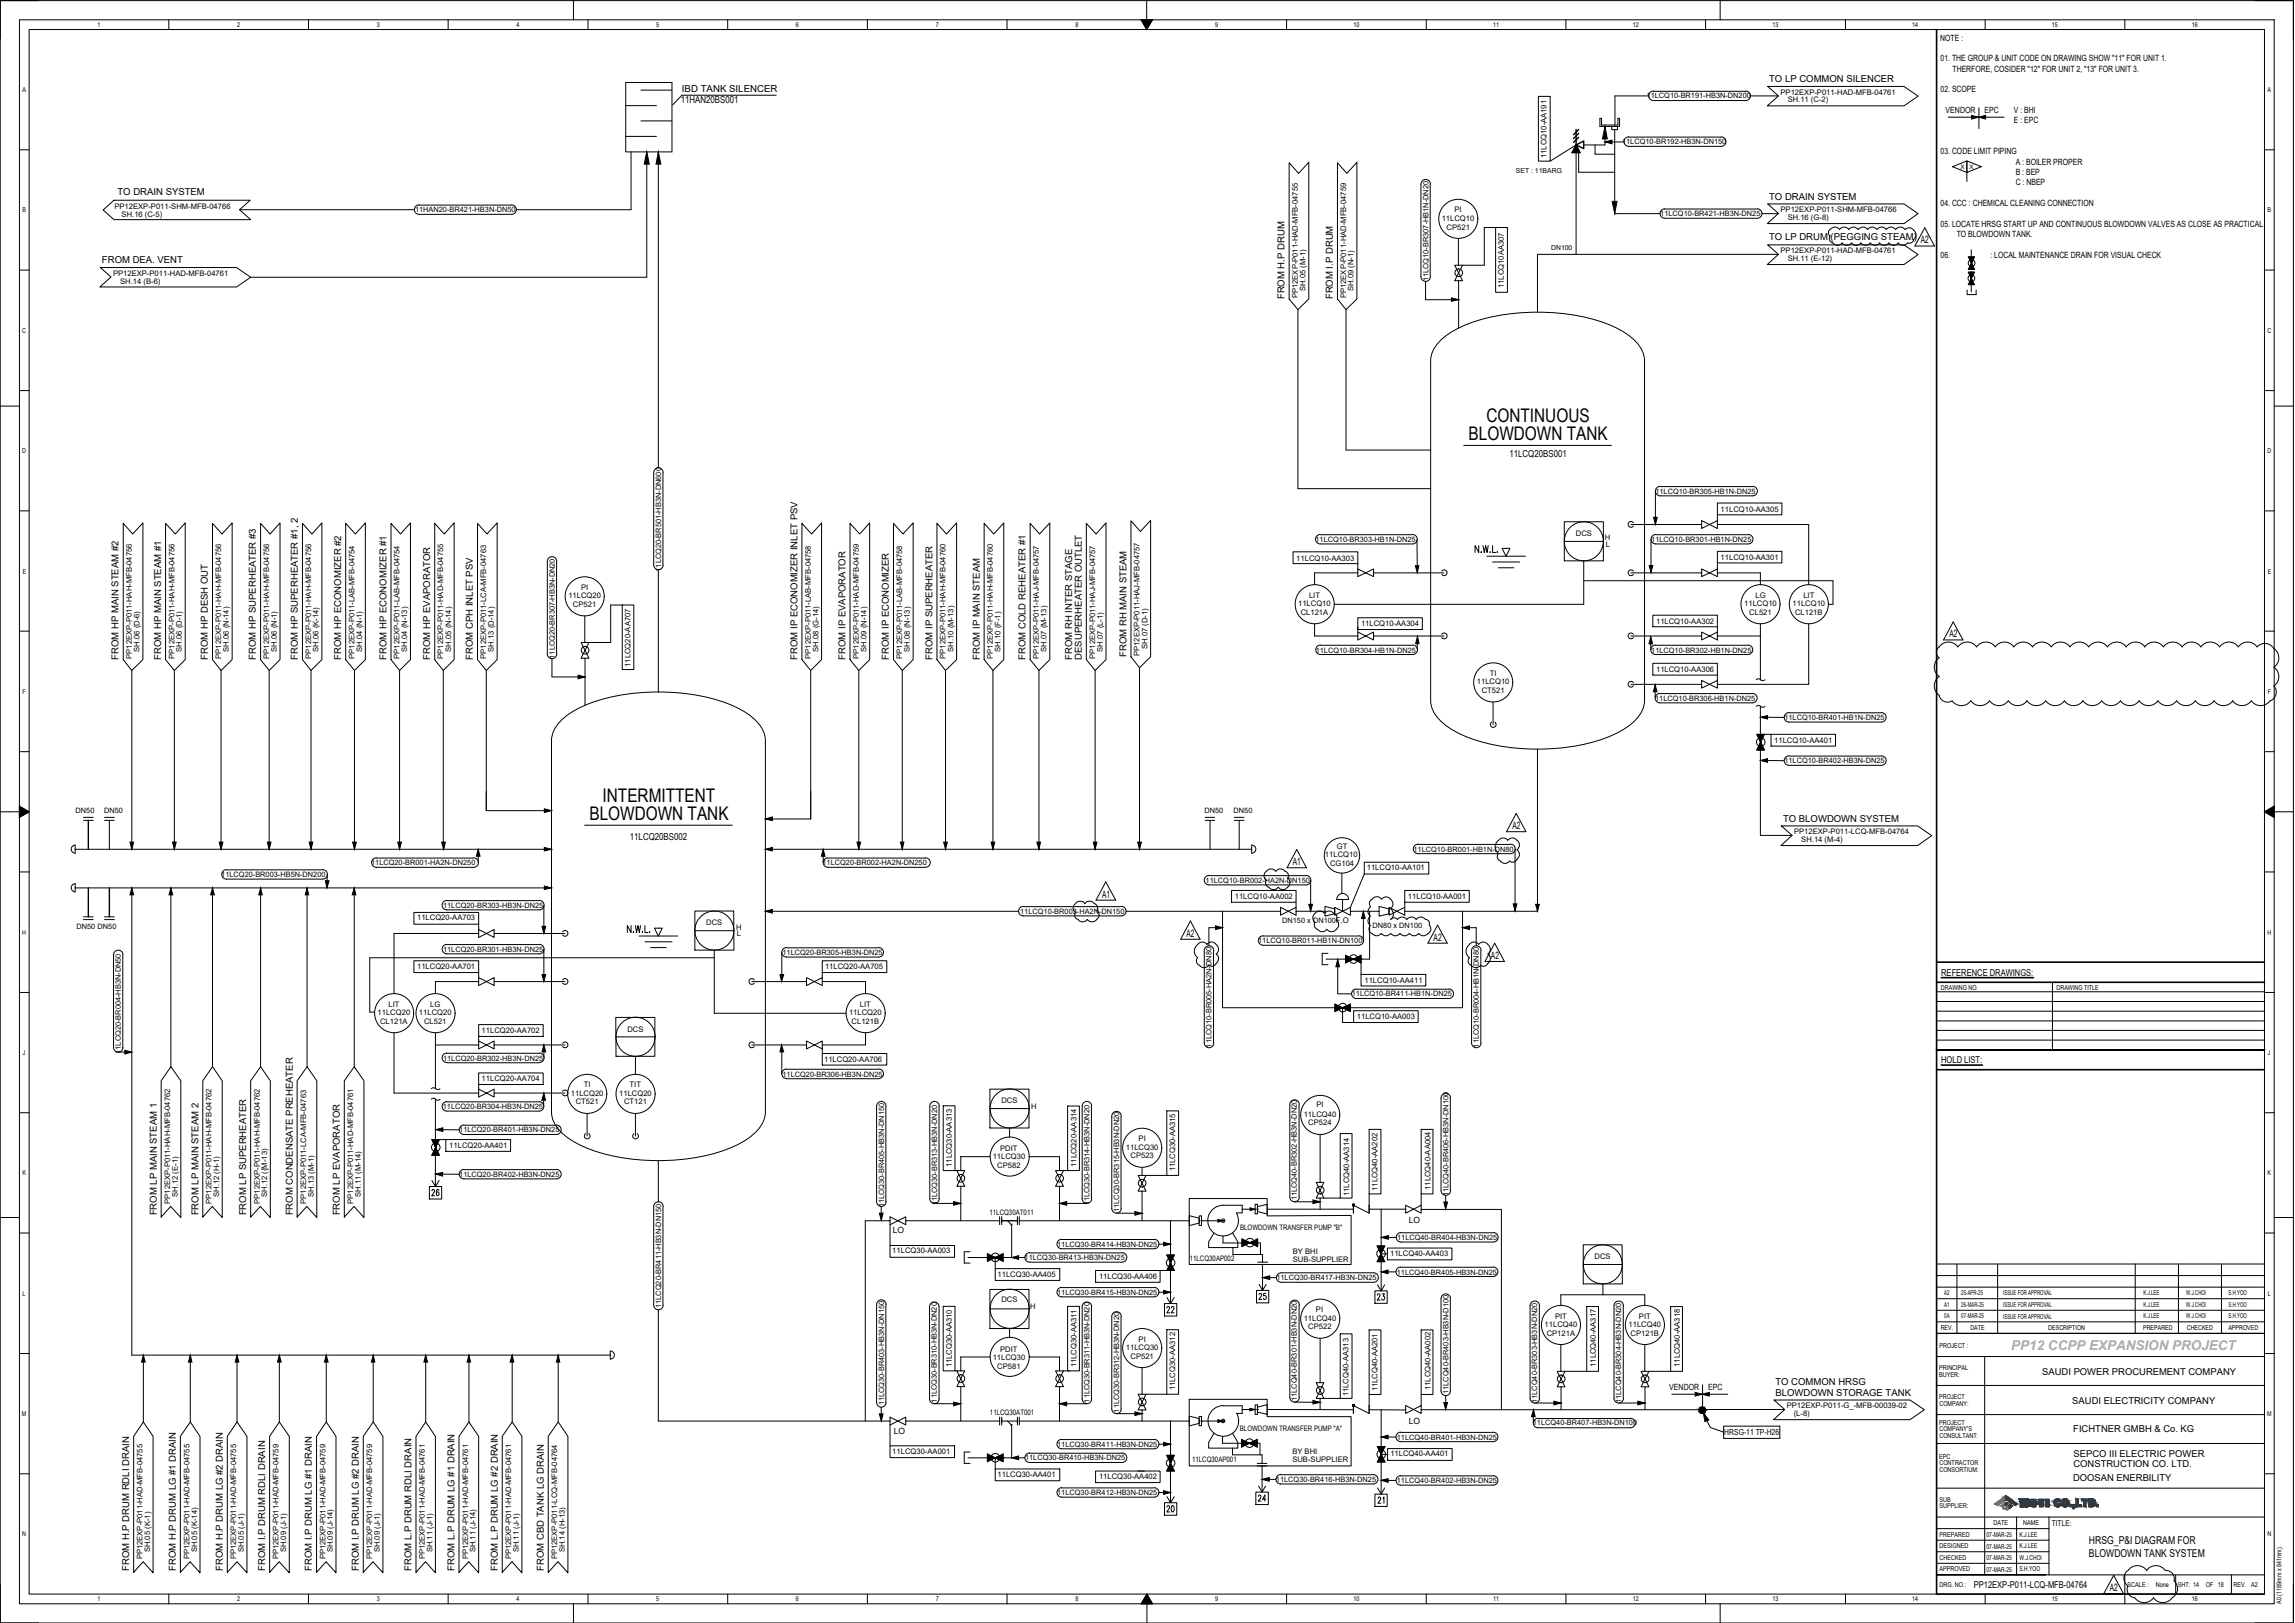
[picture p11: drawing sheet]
<svg xmlns="http://www.w3.org/2000/svg" width="420mm" height="297mm" viewBox="0 0 420 297" stroke-linecap="round" stroke-linejoin="round" font-family="sans-serif">
<defs><g id="words">
<g font-size="3.4">
<text x="272.1" y="77.2">CONTINUOUS</text>
<text x="268.9" y="80.6">BLOWDOWN TANK</text>
<text x="110.3" y="146.8">INTERMITTENT</text>
<text x="107.9" y="150.1">BLOWDOWN TANK</text>
</g>
<text font-size="2.5" fill="#8470ff" x="368.2" y="247">PP12 CCPP EXPANSION PROJECT</text>
<g font-size="2">
<text x="382.4" y="282.6">HRSG_P&amp;I DIAGRAM FOR</text>
<text x="382.4" y="284.9">BLOWDOWN TANK SYSTEM</text>
</g>
<g font-size="1.8">
<text x="124.8" y="16.9">IBD TANK SILENCER</text>
<text x="124.6" y="18.9">11HAN20BS001</text>
<text x="351.7" y="44.6">A2</text>
<text x="276.4" y="83.7">11LCQ20BS001</text>
<text x="356.9" y="116.7">A2</text>
<text x="115.3" y="153.8">11LCQ20BS002</text>
<text x="276.9" y="151.8">A2</text>
<text x="236.7" y="158.4">A1</text>
<text x="201.8" y="164.3">A1</text>
<text x="217.2" y="171.4">A2</text>
<text x="262.5" y="172.2">A2</text>
<text x="273" y="175.5">A2</text>
<text x="386.2" y="291.2">A2</text>
</g>
<g font-size="1.7">
<text x="323.9" y="15">TO LP COMMON SILENCER</text>
<text x="21.5" y="35.7">TO DRAIN SYSTEM</text>
<text x="323.9" y="36.5">TO DRAIN SYSTEM</text>
<text x="323.9" y="44">TO LP DRUM (PEGGING STEAM)</text>
<text x="18.7" y="48.2">FROM DEA. VENT</text>
<text x="235.2" y="54.8" transform="rotate(-90 235.2 54.8)">FROM H.P DRUM</text>
<text x="244" y="54.8" transform="rotate(-90 244 54.8)">FROM I.P DRUM</text>
<text x="21.7" y="120.8" transform="rotate(-90 21.7 120.8)">FROM HP MAIN STEAM #2</text>
<text x="29.5" y="120.8" transform="rotate(-90 29.5 120.8)">FROM HP MAIN STEAM #1</text>
<text x="38.1" y="120.8" transform="rotate(-90 38.1 120.8)">FROM HP DESH OUT</text>
<text x="46.9" y="120.8" transform="rotate(-90 46.9 120.8)">FROM HP SUPERHEATER #3</text>
<text x="54.5" y="120.8" transform="rotate(-90 54.5 120.8)">FROM HP SUPERHEATER #1, 2</text>
<text x="62.5" y="120.8" transform="rotate(-90 62.5 120.8)">FROM HP ECONOMIZER #2</text>
<text x="70.7" y="120.8" transform="rotate(-90 70.7 120.8)">FROM HP ECONOMIZER #1</text>
<text x="78.7" y="120.8" transform="rotate(-90 78.7 120.8)">FROM HP EVAPORATOR</text>
<text x="86.6" y="120.8" transform="rotate(-90 86.6 120.8)">FROM CPH INLET PSV</text>
<text x="146" y="120.8" transform="rotate(-90 146 120.8)">FROM IP ECONOMIZER INLET PSV</text>
<text x="154.8" y="120.8" transform="rotate(-90 154.8 120.8)">FROM IP EVAPORATOR</text>
<text x="162.7" y="120.8" transform="rotate(-90 162.7 120.8)">FROM IP ECONOMIZER</text>
<text x="170.7" y="120.8" transform="rotate(-90 170.7 120.8)">FROM IP SUPERHEATER</text>
<text x="179.4" y="120.8" transform="rotate(-90 179.4 120.8)">FROM IP MAIN STEAM</text>
<text x="187.7" y="120.8" transform="rotate(-90 187.7 120.8)">FROM COLD REHEATER #1</text>
<text x="196.3" y="120.8" transform="rotate(-90 196.3 120.8)">FROM RH INTER STAGE</text>
<text x="198.1" y="120.8" transform="rotate(-90 198.1 120.8)">DESUPERHEATER OUTLET</text>
<text x="206.2" y="120.3" transform="rotate(-90 206.2 120.3)">FROM RH MAIN STEAM</text>
<text x="326.4" y="150.4">TO BLOWDOWN SYSTEM</text>
<text x="355.4" y="178.5">REFERENCE DRAWINGS:</text>
<text x="355.4" y="194.5">HOLD LIST:</text>
<text x="28.7" y="222.4" transform="rotate(-90 28.7 222.4)">FROM LP MAIN STEAM 1</text>
<text x="36.3" y="222.4" transform="rotate(-90 36.3 222.4)">FROM LP MAIN STEAM 2</text>
<text x="45.1" y="222.4" transform="rotate(-90 45.1 222.4)">FROM LP SUPERHEATER</text>
<text x="53.6" y="222.4" transform="rotate(-90 53.6 222.4)">FROM CONDENSATE PREHEATER</text>
<text x="62.2" y="222.4" transform="rotate(-90 62.2 222.4)">FROM LP EVAPORATOR</text>
<text x="373.9" y="251.6">SAUDI POWER PROCUREMENT COMPANY</text>
<text x="325" y="255.4">BLOWDOWN STORAGE TANK</text>
<text x="325" y="253.5">TO COMMON HRSG</text>
<text x="379.4" y="256.9">SAUDI ELECTRICITY COMPANY</text>
<text x="379.6" y="262.2">FICHTNER GMBH &amp; Co. KG</text>
<text x="379.6" y="266.6">SEPCO III ELECTRIC POWER</text>
<text x="379.6" y="268.4">CONSTRUCTION CO. LTD.</text>
<text x="379.5" y="271">DOOSAN ENERBILITY</text>
<text x="23.6" y="287.5" transform="rotate(-90 23.6 287.5)">FROM H.P DRUM RDLI DRAIN</text>
<text x="32.2" y="287.5" transform="rotate(-90 32.2 287.5)">FROM H.P DRUM LG #1 DRAIN</text>
<text x="40.8" y="287.5" transform="rotate(-90 40.8 287.5)">FROM H.P DRUM LG #2 DRAIN</text>
<text x="48.6" y="287.5" transform="rotate(-90 48.6 287.5)">FROM I.P DRUM RDLI DRAIN</text>
<text x="57.1" y="287.5" transform="rotate(-90 57.1 287.5)">FROM I.P DRUM LG #1 DRAIN</text>
<text x="65.7" y="287.5" transform="rotate(-90 65.7 287.5)">FROM I.P DRUM LG #2 DRAIN</text>
<text x="75.3" y="287.5" transform="rotate(-90 75.3 287.5)">FROM L.P DRUM RDLI DRAIN</text>
<text x="83.2" y="287.5" transform="rotate(-90 83.2 287.5)">FROM L.P DRUM LG #1 DRAIN</text>
<text x="91.1" y="287.5" transform="rotate(-90 91.1 287.5)">FROM L.P DRUM LG #2 DRAIN</text>
<text x="99.6" y="287.5" transform="rotate(-90 99.6 287.5)">FROM CBD TANK LG DRAIN</text>
<text x="361.4" y="290.6">PP12EXP-P011-LCQ-MFB-04764</text>
</g>
<g font-size="1.6">
<text x="355.2" y="7.4">NOTE :</text>
<text x="355.3" y="11.2">01. THE GROUP &amp; UNIT CODE ON DRAWING SHOW &quot;11&quot; FOR UNIT 1.</text>
<text x="355.3" y="16.9">02. SCOPE</text>
<text x="357.5" y="13.2">THERFORE, COSIDER &quot;12&quot; FOR UNIT 2, &quot;13&quot; FOR UNIT 3.</text>
<text x="356.2" y="20.7">VENDOR</text>
<text x="363.3" y="20.7">EPC</text>
<text x="368.7" y="20.7">V : BHI</text>
<text x="368.7" y="22.6">E : EPC</text>
<text x="355.3" y="28.3">03. CODE LIMIT PIPING</text>
<text x="369" y="30.2">A : BOILER PROPER</text>
<text x="369" y="32.1">B : BEP</text>
<text x="369" y="33.9">C : NBEP</text>
<text x="355.3" y="37.7">04. CCC : CHEMICAL CLEANING CONNECTION</text>
<text x="355.3" y="41.5">05. LOCATE HRSG START UP AND CONTINUOUS BLOWDOWN VALVES AS CLOSE AS PRACTICAL</text>
<text x="355.3" y="47.2">06.</text>
<text x="358.2" y="43.4">TO BLOWDOWN TANK.</text>
<text x="364.4" y="47.2">: LOCAL MAINTENANCE DRAIN FOR VISUAL CHECK</text>
<text x="163.4" y="225.7">LO</text>
<text x="257.9" y="223.8">LO</text>
<text x="305.6" y="254.4">VENDOR</text>
<text x="312.7" y="254.4">EPC</text>
<text x="163.6" y="262.4">LO</text>
<text x="257.9" y="260.7">LO</text>
</g>
<g font-size="1.5">
<text x="315.7" y="262.7">HRSG-11 TP-H26</text>
<text x="375.6" y="279.2">TITLE:</text>
</g>
<g font-size="1.4">
<text x="326" y="17.3">PP12EXP-P011-HAD-MFB-04761</text>
<text x="301.5" y="18">11LCQ10-BR191-HB3N-DN200</text>
<text x="327.3" y="18.7">SH.11 (C-2)</text>
<text x="283.1" y="28.9" transform="rotate(-90 283.1 28.9)">11LCQ10-AA191</text>
<text x="297" y="26.4">11LCQ10-BR192-HB3N-DN150</text>
<text x="21" y="38.3">PP12EXP-P011-SHM-MFB-04766</text>
<text x="22.3" y="39.7">SH.16 (C-5)</text>
<text x="76" y="38.8">11HAN20-BR421-HB3N-DN50</text>
<text x="263.9" y="40.4">11LCQ10</text>
<text x="266.3" y="38.8">PI</text>
<text x="304" y="39.6">11LCQ10-BR421-HB3N-DN25</text>
<text x="326" y="38.8">PP12EXP-P011-SHM-MFB-04766</text>
<text x="327.3" y="40.2">SH.16 (G-8)</text>
<text x="264.8" y="42">CP521</text>
<text x="326" y="46.3">PP12EXP-P011-HAD-MFB-04761</text>
<text x="327.3" y="47.7">SH.11 (E-12)</text>
<text x="20.7" y="50.4">PP12EXP-P011-HAD-MFB-04761</text>
<text x="22" y="51.9">SH.14 (B-6)</text>
<text x="239" y="53.3" transform="rotate(-90 239 53.3)">SH.05 (M-1)</text>
<text x="247.8" y="53.3" transform="rotate(-90 247.8 53.3)">SH.09 (N-1)</text>
<text x="261.5" y="51.5" transform="rotate(-90 261.5 51.5)">11LCQ10-BR307-HB1N-DN20</text>
<text x="275.3" y="52.7" transform="rotate(-90 275.3 52.7)">11LCQ10AA307</text>
<text x="237.6" y="54.6" transform="rotate(-90 237.6 54.6)">PP12EXP-P011-HAD-MFB-04755</text>
<text x="246.4" y="54.6" transform="rotate(-90 246.4 54.6)">PP12EXP-P011-HAD-MFB-04759</text>
<text x="303.1" y="90.4">11LCQ10-BR305-HB1N-DN25</text>
<text x="315" y="93.6">11LCQ10-AA305</text>
<text x="240.8" y="99.2">11LCQ10-BR303-HB1N-DN25</text>
<text x="288.5" y="98.1">DCS</text>
<text x="293.8" y="98.9">H</text>
<text x="294" y="100.1">L</text>
<text x="302.3" y="99.2">11LCQ10-BR301-HB1N-DN25</text>
<text x="106.4" y="107.9">PI</text>
<text x="121" y="104.6" transform="rotate(-90 121 104.6)">11LCQ20-BR501-HB3N-DN600</text>
<text x="237.3" y="102.6">11LCQ10-AA303</text>
<text x="315" y="102.5">11LCQ10-AA301</text>
<text x="104.1" y="109.5">11LCQ20</text>
<text x="104.9" y="111.1">CP521</text>
<text x="237.7" y="110.9">11LCQ10</text>
<text x="238.1" y="112.6">CL121A</text>
<text x="239.6" y="109.4">LIT</text>
<text x="319.3" y="110.9">11LCQ10</text>
<text x="320.3" y="112.6">CL521</text>
<text x="321.4" y="109.4">LG</text>
<text x="328.2" y="110.9">11LCQ10</text>
<text x="328.6" y="112.6">CL121B</text>
<text x="330.2" y="109.4">LIT</text>
<text x="25.6" y="119.3" transform="rotate(-90 25.6 119.3)">SH.06 (D-6)</text>
<text x="33.3" y="119.3" transform="rotate(-90 33.3 119.3)">SH.06 (D-1)</text>
<text x="41.9" y="119.3" transform="rotate(-90 41.9 119.3)">SH.06 (N-14)</text>
<text x="50.7" y="119.3" transform="rotate(-90 50.7 119.3)">SH.06 (N-1)</text>
<text x="58.3" y="119.3" transform="rotate(-90 58.3 119.3)">SH.06 (K-14)</text>
<text x="66.3" y="119.3" transform="rotate(-90 66.3 119.3)">SH.04 (N-1)</text>
<text x="74.5" y="119.3" transform="rotate(-90 74.5 119.3)">SH.04 (N-13)</text>
<text x="82.6" y="119.3" transform="rotate(-90 82.6 119.3)">SH.05 (N-14)</text>
<text x="90.4" y="119.3" transform="rotate(-90 90.4 119.3)">SH.13 (D-14)</text>
<text x="149.8" y="119.3" transform="rotate(-90 149.8 119.3)">SH.08 (G-14)</text>
<text x="158.6" y="119.3" transform="rotate(-90 158.6 119.3)">SH.09 (N-14)</text>
<text x="166.6" y="119.3" transform="rotate(-90 166.6 119.3)">SH.08 (N-13)</text>
<text x="174.5" y="119.3" transform="rotate(-90 174.5 119.3)">SH.10 (M-13)</text>
<text x="183.2" y="119.3" transform="rotate(-90 183.2 119.3)">SH.10 (F-1)</text>
<text x="191.6" y="119.3" transform="rotate(-90 191.6 119.3)">SH.07 (M-13)</text>
<text x="201.9" y="119.3" transform="rotate(-90 201.9 119.3)">SH.07 (L-1)</text>
<text x="210.1" y="118.8" transform="rotate(-90 210.1 118.8)">SH.07 (D-1)</text>
<text x="240.9" y="119.5">11LCQ10-BR304-HB1N-DN25</text>
<text x="249.2" y="114.6">11LCQ10-AA304</text>
<text x="302.3" y="119.5">11LCQ10-BR302-HB1N-DN25</text>
<text x="303.2" y="114.2">11LCQ10-AA302</text>
<text x="24.1" y="120.6" transform="rotate(-90 24.1 120.6)">PP12EXP-P011-HAH-MFB-04756</text>
<text x="31.9" y="120.6" transform="rotate(-90 31.9 120.6)">PP12EXP-P011-HAH-MFB-04756</text>
<text x="40.5" y="120.6" transform="rotate(-90 40.5 120.6)">PP12EXP-P011-HAH-MFB-04756</text>
<text x="49.3" y="120.6" transform="rotate(-90 49.3 120.6)">PP12EXP-P011-HAH-MFB-04756</text>
<text x="56.9" y="120.6" transform="rotate(-90 56.9 120.6)">PP12EXP-P011-HAH-MFB-04756</text>
<text x="64.9" y="120.6" transform="rotate(-90 64.9 120.6)">PP12EXP-P011-LAB-MFB-04754</text>
<text x="73.2" y="120.6" transform="rotate(-90 73.2 120.6)">PP12EXP-P011-LAB-MFB-04754</text>
<text x="81.2" y="120.6" transform="rotate(-90 81.2 120.6)">PP12EXP-P011-HAD-MFB-04755</text>
<text x="89" y="120.6" transform="rotate(-90 89 120.6)">PP12EXP-P011-LCA-MFB-04763</text>
<text x="101.6" y="120.6" transform="rotate(-90 101.6 120.6)">11LCQ20-BR307-HB3N-DN20</text>
<text x="115.4" y="122" transform="rotate(-90 115.4 122)">11LCQ20-AA707</text>
<text x="148.4" y="120.6" transform="rotate(-90 148.4 120.6)">PP12EXP-P011-LAB-MFB-04758</text>
<text x="157.2" y="120.6" transform="rotate(-90 157.2 120.6)">PP12EXP-P011-HAD-MFB-04759</text>
<text x="165.2" y="120.6" transform="rotate(-90 165.2 120.6)">PP12EXP-P011-LAB-MFB-04758</text>
<text x="173.1" y="120.6" transform="rotate(-90 173.1 120.6)">PP12EXP-P011-HAH-MFB-04760</text>
<text x="181.8" y="120.6" transform="rotate(-90 181.8 120.6)">PP12EXP-P011-HAH-MFB-04760</text>
<text x="190.2" y="120.6" transform="rotate(-90 190.2 120.6)">PP12EXP-P011-HAJ-MFB-04757</text>
<text x="200.5" y="120.6" transform="rotate(-90 200.5 120.6)">PP12EXP-P011-HAJ-MFB-04757</text>
<text x="208.6" y="120.1" transform="rotate(-90 208.6 120.1)">PP12EXP-P011-HAJ-MFB-04757</text>
<text x="270.4" y="125.3">11LCQ10</text>
<text x="272.8" y="123.7">TI</text>
<text x="303.2" y="123">11LCQ10-AA306</text>
<text x="271.3" y="126.9">CT521</text>
<text x="303" y="128.3">11LCQ10-BR306-HB1N-DN25</text>
<text x="326.7" y="131.8">11LCQ10-BR401-HB1N-DN25</text>
<text x="324.8" y="135.9">11LCQ10-AA401</text>
<text x="326.7" y="139.7">11LCQ10-BR402-HB3N-DN25</text>
<text x="13.8" y="148.7">DN50</text>
<text x="19" y="148.8">DN50</text>
<text x="220.5" y="148.8">DN50</text>
<text x="225.8" y="148.8">DN50</text>
<text x="244.7" y="155.3">GT</text>
<text x="258.8" y="155.9">11LCQ10-BR001-HB1N-DN80</text>
<text x="328.5" y="152.7">PP12EXP-P011-LCQ-MFB-04764</text>
<text x="329.8" y="154.1">SH.14 (M-4)</text>
<text x="40.5" y="160.6">11LCQ20-BR003-HB5N-DN200</text>
<text x="67.9" y="158.3">11LCQ20-BR001-HA2N-DN250</text>
<text x="150.6" y="158.3">11LCQ20-BR002-HA2N-DN250</text>
<text x="220.7" y="161.6">11LCQ10-BR002-HA2N-DN150</text>
<text x="242.6" y="156.9">11LCQ10</text>
<text x="243.5" y="158.5">CG104</text>
<text x="250.2" y="159.2">11LCQ10-AA101</text>
<text x="81.1" y="166.1">11LCQ20-BR303-HB3N-DN25</text>
<text x="186.8" y="167.3">11LCQ10-BR003-HA2N-DN150</text>
<text x="226.1" y="164.5">11LCQ10-AA002</text>
<text x="257.8" y="164.5">11LCQ10-AA001</text>
<text x="14" y="170">DN50 DN50</text>
<text x="76.4" y="168.4">11LCQ20-AA703</text>
<text x="129.3" y="169.3">DCS</text>
<text x="134.8" y="170.2">H</text>
<text x="134.9" y="171.4">L</text>
<text x="230.3" y="172.7">11LCQ10-BR011-HB1N-DN100</text>
<text x="234.7" y="169">DN150 x DN100F.O</text>
<text x="251.3" y="169.9">DN80 x DN100</text>
<text x="76.4" y="177.4">11LCQ20-AA701</text>
<text x="81.1" y="174.2">11LCQ20-BR301-HB3N-DN25</text>
<text x="143.3" y="174.8">11LCQ20-BR305-HB3N-DN25</text>
<text x="151" y="177.4">11LCQ20-AA705</text>
<text x="249.8" y="179.9">11LCQ10-AA411</text>
<text x="69.1" y="185.8">11LCQ20</text>
<text x="71.1" y="184.2">LIT</text>
<text x="76.7" y="185.8">11LCQ20</text>
<text x="78.8" y="184.2">LG</text>
<text x="155.4" y="185.8">11LCQ20</text>
<text x="157.4" y="184.2">LIT</text>
<text x="247.5" y="182.4">11LCQ10-BR411-HB1N-DN25</text>
<text x="69.6" y="187.4">CL121A</text>
<text x="77.6" y="187.4">CL521</text>
<text x="88.2" y="189.1">11LCQ20-AA702</text>
<text x="114.9" y="188.8">DCS</text>
<text x="155.9" y="187.4">CL121B</text>
<text x="221.8" y="191.7" transform="rotate(-90 221.8 191.7)">11LCQ10-BR005-HA2N-DN80</text>
<text x="248.4" y="186.5">11LCQ10-AA003</text>
<text x="270.7" y="191.7" transform="rotate(-90 270.7 191.7)">11LCQ10-BR004-HB1N-DN80</text>
<text x="22.1" y="192.9" transform="rotate(-90 22.1 192.9)">11LCQ20-BR004-HB3N-DN50</text>
<text x="81.1" y="194.2">11LCQ20-BR302-HB3N-DN25</text>
<text x="88.2" y="197.8">11LCQ20-AA704</text>
<text x="143.3" y="197">11LCQ20-BR306-HB3N-DN25</text>
<text x="150.9" y="194.4">11LCQ20-AA706</text>
<text x="81.1" y="203">11LCQ20-BR304-HB3N-DN25</text>
<text x="104.5" y="200.5">11LCQ20</text>
<text x="105.4" y="202.1">CT521</text>
<text x="106.9" y="199">TI</text>
<text x="113.4" y="200.5">11LCQ20</text>
<text x="114.3" y="202.1">CT121</text>
<text x="115.3" y="199">TIT</text>
<text x="183.3" y="201.9">DCS</text>
<text x="188.8" y="202.9">H</text>
<text x="241" y="202.6">PI</text>
<text x="84.1" y="207.2">11LCQ20-BR401-HB3N-DN25</text>
<text x="208.4" y="208.8">PI</text>
<text x="238.7" y="204.4">11LCQ40</text>
<text x="239.5" y="206">CP524</text>
<text x="82.3" y="210.1">11LCQ20-AA401</text>
<text x="84.1" y="215.4">11LCQ20-BR402-HB3N-DN25</text>
<text x="174.2" y="213.6" transform="rotate(-90 174.2 213.6)">11LCQ30-AA313</text>
<text x="181.7" y="212.2">11LCQ30</text>
<text x="182.6" y="213.8">CP582</text>
<text x="183.1" y="210.7">PDIT</text>
<text x="197.1" y="213.6" transform="rotate(-90 197.1 213.6)">11LCQ20-AA314</text>
<text x="206.1" y="210.4">11LCQ30</text>
<text x="207" y="212">CP523</text>
<text x="215.1" y="214.4" transform="rotate(-90 215.1 214.4)">11LCQ30-AA315</text>
<text x="31.2" y="220.3" transform="rotate(-90 31.2 220.3)">PP12EXP-P011-HAH-MFB-04762</text>
<text x="32.6" y="219.1" transform="rotate(-90 32.6 219.1)">SH.12 (E-1)</text>
<text x="38.7" y="220.3" transform="rotate(-90 38.7 220.3)">PP12EXP-P011-HAH-MFB-04762</text>
<text x="40.1" y="219.1" transform="rotate(-90 40.1 219.1)">SH.12 (H-1)</text>
<text x="47.5" y="220.3" transform="rotate(-90 47.5 220.3)">PP12EXP-P011-HAH-MFB-04762</text>
<text x="48.9" y="219.1" transform="rotate(-90 48.9 219.1)">SH.12 ({M-13)</text>
<text x="56" y="220.3" transform="rotate(-90 56 220.3)">PP12EXP-P011-LCA-MFB-04763</text>
<text x="57.4" y="219.1" transform="rotate(-90 57.4 219.1)">SH.13 (M-1)</text>
<text x="64.7" y="220.3" transform="rotate(-90 64.7 220.3)">PP12EXP-P011-HAD-MFB-04761</text>
<text x="66.1" y="219.1" transform="rotate(-90 66.1 219.1)">SH.11 (M-14)</text>
<text x="161.8" y="221" transform="rotate(-90 161.8 221)">11LCQ30-BR405-HB3N-DN150</text>
<text x="171.6" y="220.6" transform="rotate(-90 171.6 220.6)">11LCQ30-BR313-HB3N-DN20</text>
<text x="199.4" y="220.6" transform="rotate(-90 199.4 220.6)">11LCQ30-BR314-HB3N-DN20</text>
<text x="204.9" y="221.8" transform="rotate(-90 204.9 221.8)">11LCQ30-BR315-HB3N-DN20</text>
<text x="237.4" y="219.7" transform="rotate(-90 237.4 219.7)">11LCQ40-BR302-HB3N-DN20</text>
<text x="247" y="218.9" transform="rotate(-90 247 218.9)">11LCQ40-AA314</text>
<text x="252.2" y="218" transform="rotate(-90 252.2 218)">11LCQ40-AA202</text>
<text x="261.9" y="217.7" transform="rotate(-90 261.9 217.7)">11LCQ40-AA004</text>
<text x="265.2" y="218.9" transform="rotate(-90 265.2 218.9)">11LCQ40-BR406-HB3N-DN100</text>
<text x="181.1" y="222.3">11LCQ30AT011</text>
<text x="227" y="225.1">BLOWDOWN TRANSFER PUMP &quot;B&quot;</text>
<text x="255.8" y="227">11LCQ40-BR404-HB3N-DN25</text>
<text x="163.4" y="229.4">11LCQ30-AA003</text>
<text x="182.6" y="233.7">11LCQ30-AA405</text>
<text x="187.6" y="230.7">11LCQ30-BR413-HB3N-DN25</text>
<text x="193.5" y="228.2">11LCQ30-BR414-HB3N-DN25</text>
<text x="217.8" y="230.8">11LCQ30AP002</text>
<text x="236.7" y="229.5">BY BHI</text>
<text x="236.7" y="231">SUB-SUPPLIER</text>
<text x="254.5" y="229.9">11LCQ40-AA403</text>
<text x="255.7" y="233.3">11LCQ40-BR405-HB3N-DN25</text>
<text x="291.9" y="230.4">DCS</text>
<text x="121" y="239.4" transform="rotate(-90 121 239.4)">11LCQ20-BR411-HB3N-DN150</text>
<text x="183.3" y="238.4">DCS</text>
<text x="188.6" y="239.6">H</text>
<text x="193.5" y="237">11LCQ30-BR415-HB3N-DN25</text>
<text x="201.2" y="234">11LCQ30-AA406</text>
<text x="233.7" y="234.3">11LCQ30-BR417-HB3N-DN25</text>
<text x="208.4" y="245.6">PI</text>
<text x="238.7" y="241.7">11LCQ40</text>
<text x="239.5" y="243.3">CP522</text>
<text x="240.9" y="240.1">PI</text>
<text x="282.8" y="242.9">11LCQ40</text>
<text x="283.2" y="244.5">CP121A</text>
<text x="284.7" y="241.3">PIT</text>
<text x="298.2" y="242.9">11LCQ40</text>
<text x="298.5" y="244.5">CP121B</text>
<text x="300.1" y="241.3">PIT</text>
<text x="174.2" y="250.3" transform="rotate(-90 174.2 250.3)">11LCQ30-AA310</text>
<text x="181.7" y="248.9">11LCQ30</text>
<text x="182.6" y="250.5">CP581</text>
<text x="183.1" y="247.4">PDIT</text>
<text x="197.1" y="250.3" transform="rotate(-90 197.1 250.3)">11LCQ30-AA311</text>
<text x="206.1" y="247.1">11LCQ30</text>
<text x="207" y="248.7">CP521</text>
<text x="292.1" y="250.2" transform="rotate(-90 292.1 250.2)">11LCQ40-AA317</text>
<text x="307.6" y="250.2" transform="rotate(-90 307.6 250.2)">11LCQ40-AA318</text>
<text x="161.8" y="257.2" transform="rotate(-90 161.8 257.2)">11LCQ30-BR403-HB3N-DN150</text>
<text x="171.5" y="256.7" transform="rotate(-90 171.5 256.7)">11LCQ30-BR310-HB3N-DN20</text>
<text x="199.4" y="256.7" transform="rotate(-90 199.4 256.7)">11LCQ30-BR311-HB3N-DN20</text>
<text x="215.1" y="254.5" transform="rotate(-90 215.1 254.5)">11LCQ30-AA312</text>
<text x="237.4" y="256.4" transform="rotate(-90 237.4 256.4)">11LCQ40-BR301-HB3N-DN20</text>
<text x="246.9" y="255.6" transform="rotate(-90 246.9 255.6)">11LCQ40-AA313</text>
<text x="252.2" y="254.7" transform="rotate(-90 252.2 254.7)">11LCQ40-AA201</text>
<text x="261.9" y="254.4" transform="rotate(-90 261.9 254.4)">11LCQ40-AA002</text>
<text x="265.2" y="255.1" transform="rotate(-90 265.2 255.1)">11LCQ40-BR403-HB3N-D100</text>
<text x="281.4" y="256.8" transform="rotate(-90 281.4 256.8)">11LCQ40-BR303-HB3N-DN20</text>
<text x="296.8" y="256.8" transform="rotate(-90 296.8 256.8)">11LCQ40-BR304-HB3N-DN20</text>
<text x="327.1" y="257.8">PP12EXP-P011-G_-MFB-00039-02</text>
<text x="181.2" y="258.9">11LCQ30AT001</text>
<text x="204.9" y="258.5" transform="rotate(-90 204.9 258.5)">11LCQ30-BR312-HB3N-DN20</text>
<text x="227" y="261.9">BLOWDOWN TRANSFER PUMP &quot;A&quot;</text>
<text x="255.7" y="263.5">11LCQ40-BR401-HB3N-DN25</text>
<text x="280.6" y="260.9">11LCQ40-BR407-HB3N-DN100</text>
<text x="328.4" y="259.2">(L-8)</text>
<text x="163.4" y="266.1">11LCQ30-AA001</text>
<text x="187.7" y="267.3">11LCQ30-BR410-HB3N-DN25</text>
<text x="193.5" y="264.8">11LCQ30-BR411-HB3N-DN25</text>
<text x="218.2" y="267.5">11LCQ30AP001</text>
<text x="236.6" y="266.2">BY BHI</text>
<text x="236.6" y="267.6">SUB-SUPPLIER</text>
<text x="254.6" y="266.6">11LCQ40-AA401</text>
<text x="182.6" y="270.3">11LCQ30-AA401</text>
<text x="193.5" y="273.6">11LCQ30-BR412-HB3N-DN25</text>
<text x="201.2" y="270.7">11LCQ30-AA402</text>
<text x="233.6" y="271.2">11LCQ30-BR416-HB3N-DN25</text>
<text x="255.7" y="271.4">11LCQ40-BR402-HB3N-DN25</text>
<text x="26.1" y="285.4" transform="rotate(-90 26.1 285.4)">PP12EXP-P011-HAD-MFB-04755</text>
<text x="27.5" y="284.1" transform="rotate(-90 27.5 284.1)">SH.05 (K-1)</text>
<text x="34.7" y="285.4" transform="rotate(-90 34.7 285.4)">PP12EXP-P011-HAD-MFB-04755</text>
<text x="36.1" y="284.1" transform="rotate(-90 36.1 284.1)">SH.05 (K-14)</text>
<text x="43.3" y="285.4" transform="rotate(-90 43.3 285.4)">PP12EXP-P011-HAD-MFB-04755</text>
<text x="44.7" y="284.1" transform="rotate(-90 44.7 284.1)">SH.05 (J-1)</text>
<text x="51" y="285.4" transform="rotate(-90 51 285.4)">PP12EXP-P011-HAD-MFB-04759</text>
<text x="52.4" y="284.1" transform="rotate(-90 52.4 284.1)">SH.09 (J-1)</text>
<text x="59.6" y="285.4" transform="rotate(-90 59.6 285.4)">PP12EXP-P011-HAD-MFB-04759</text>
<text x="61" y="284.1" transform="rotate(-90 61 284.1)">SH.09 (J-14)</text>
<text x="68.2" y="285.4" transform="rotate(-90 68.2 285.4)">PP12EXP-P011-HAD-MFB-04759</text>
<text x="69.6" y="284.1" transform="rotate(-90 69.6 284.1)">SH.09 (J-1)</text>
<text x="77.8" y="285.4" transform="rotate(-90 77.8 285.4)">PP12EXP-P011-HAD-MFB-04761</text>
<text x="79.2" y="284.1" transform="rotate(-90 79.2 284.1)">SH.11 (J-1)</text>
<text x="85.7" y="285.4" transform="rotate(-90 85.7 285.4)">PP12EXP-P011-HAD-MFB-04761</text>
<text x="87.1" y="284.1" transform="rotate(-90 87.1 284.1)">SH.11 (J-14)</text>
<text x="93.6" y="285.4" transform="rotate(-90 93.6 285.4)">PP12EXP-P011-HAD-MFB-04761</text>
<text x="95" y="284.1" transform="rotate(-90 95 284.1)">SH.11 (J-1)</text>
<text x="102" y="285.4" transform="rotate(-90 102 285.4)">PP12EXP-P011-LCQ-MFB-04764</text>
<text x="103.4" y="284.1" transform="rotate(-90 103.4 284.1)">SH.14 (H-13)</text>
</g>
<g font-size="1.3">
<text x="277.5" y="31.6">SET : 11BARG</text>
<text x="284" y="45.7">DN100</text>
</g>
<g font-size="1.2">
<text x="17.8" y="4.9">1</text>
<text x="43.4" y="4.9">2</text>
<text x="69" y="4.9">3</text>
<text x="94.6" y="4.9">4</text>
<text x="120.1" y="4.9">5</text>
<text x="145.7" y="4.9">6</text>
<text x="171.3" y="4.9">7</text>
<text x="196.9" y="4.9">8</text>
<text x="222.5" y="4.9">9</text>
<text x="247.8" y="4.9">10</text>
<text x="273.3" y="4.9">11</text>
<text x="298.9" y="4.9">12</text>
<text x="324.5" y="4.9">13</text>
<text x="350.1" y="4.9">14</text>
<text x="375.7" y="4.9">15</text>
<text x="401.3" y="4.9">16</text>
<text x="4.1" y="16.8">A</text>
<text x="415.1" y="16.8">A</text>
<text x="4.1" y="38.9">B</text>
<text x="415.1" y="38.9">B</text>
<text x="4.1" y="60.9">C</text>
<text x="415.1" y="60.9">C</text>
<text x="4.1" y="82.9">D</text>
<text x="415.1" y="82.9">D</text>
<text x="4.2" y="105">E</text>
<text x="415.2" y="105">E</text>
<text x="4.1" y="127">F</text>
<text x="415.2" y="127">F</text>
<text x="4.1" y="171.1">H</text>
<text x="415.1" y="171.1">H</text>
<text x="355.3" y="181.1">DRAWING NO.</text>
<text x="376.5" y="181.1">DRAWING TITLE</text>
<text x="4.2" y="193.1">J</text>
<text x="415.2" y="193.1">J</text>
<text x="4.1" y="215.1">K</text>
<text x="415.1" y="215.1">K</text>
<text x="4.1" y="237.1">L</text>
<text x="355.9" y="239.1">A1</text>
<text x="355.9" y="237">A2</text>
<text x="359.1" y="239.2">26-MAR-25</text>
<text x="359.1" y="237.1">25-APR-25</text>
<text x="366.7" y="239.2">ISSUE FOR APPROVAL</text>
<text x="366.7" y="237.1">ISSUE FOR APPROVAL</text>
<text x="392.4" y="239.2">K.J.LEE</text>
<text x="392.4" y="237.1">K.J.LEE</text>
<text x="400.3" y="239.2">W.J.CHOI</text>
<text x="400.3" y="237.1">W.J.CHOI</text>
<text x="408" y="239.2">S.H.YOO</text>
<text x="408" y="237.1">S.H.YOO</text>
<text x="415.2" y="237.1">L</text>
<text x="355.3" y="243.4">REV.</text>
<text x="355.9" y="241.2">0A</text>
<text x="359.1" y="241.3">07-MAR-25</text>
<text x="360.7" y="243.4">DATE</text>
<text x="366.7" y="241.3">ISSUE FOR APPROVAL</text>
<text x="375" y="243.4">DESCRIPTION</text>
<text x="392.3" y="243.4">PREPARED</text>
<text x="392.4" y="241.3">K.J.LEE</text>
<text x="400.3" y="241.3">W.J.CHOI</text>
<text x="400.3" y="243.4">CHECKED</text>
<text x="408" y="243.4">APPROVED</text>
<text x="408" y="241.3">S.H.YOO</text>
<text x="355" y="250.8">PRINCIPAL</text>
<text x="355" y="252">BUYER:</text>
<text x="355.1" y="246.6">PROJECT :</text>
<text x="355" y="256.1">PROJECT</text>
<text x="355" y="257.2">COMPANY:</text>
<text x="4" y="259.2">M</text>
<text x="355" y="260.8">PROJECT</text>
<text x="355" y="262">COMPANY'S</text>
<text x="355" y="263.1">CONSULTANT:</text>
<text x="415.1" y="259.2">M</text>
<text x="355" y="267.1">EPC</text>
<text x="355" y="268.2">CONTRACTOR</text>
<text x="355" y="269.4">CONSORTIUM:</text>
<text x="355" y="274.9">SUB</text>
<text x="355" y="276">SUPPLIER:</text>
<text x="4.1" y="281.2">N</text>
<text x="355.1" y="281.2">PREPARED</text>
<text x="363.7" y="281.3">07-MAR-25</text>
<text x="365" y="279.1">DATE</text>
<text x="369.7" y="281.2">K.J.LEE</text>
<text x="370.4" y="279.1">NAME</text>
<text x="415.1" y="281.2">N</text>
<text x="355.1" y="283.4">DESIGNED</text>
<text x="355.1" y="285.5">CHECKED</text>
<text x="355.1" y="287.6">APPROVED</text>
<text x="363.7" y="283.4">07-MAR-25</text>
<text x="363.7" y="285.5">07-MAR-25</text>
<text x="363.7" y="287.6">07-MAR-25</text>
<text x="369.7" y="283.3">K.J.LEE</text>
<text x="369.7" y="285.4">W.J.CHOI</text>
<text x="369.7" y="287.6">S.H.YOO</text>
<text x="17.8" y="293.1">1</text>
<text x="43.4" y="293.1">2</text>
<text x="69" y="293.1">3</text>
<text x="94.6" y="293.1">4</text>
<text x="120.1" y="293.1">5</text>
<text x="145.7" y="293.1">6</text>
<text x="171.3" y="293.1">7</text>
<text x="196.9" y="293.1">8</text>
<text x="222.5" y="293.1">9</text>
<text x="247.8" y="293.1">10</text>
<text x="273.3" y="293.1">11</text>
<text x="298.9" y="293.1">12</text>
<text x="324.5" y="293.1">13</text>
<text x="350.1" y="293.1">14</text>
<text x="355.1" y="290.4">DRG. NO.:</text>
<text x="375.7" y="293.1">15</text>
<text x="389.5" y="290.4">SCALE :</text>
<text x="394.7" y="290.4">None</text>
<text x="398.7" y="290.4">SHT: 14</text>
<text x="401.3" y="293.1">16</text>
<text x="403.8" y="290.4">OF 18</text>
<text x="408.9" y="290.4">REV.</text>
<text x="412.2" y="290.4">A2</text>
<text x="417.7" y="293.5" transform="rotate(-90 417.7 293.5)">A0 (1189mm x 841mm)</text>
</g>
<g font-size="1.1">
<text x="358.9" y="30.9">X</text>
<text x="360.6" y="30.9">X</text>
</g>
</g></defs>
<!-- layer: 0 -->
<g fill="none" stroke="#000" stroke-width=".18">
<path d="M281.6 17.6h2.2v11.9h-2.2zM323.6 15.8h25l2.6 1.8-2.6 1.8h-25l2-1.8zM18.9 38.4l2-1.8h24.9l-1.9 1.8 2 1.8h-25zM236 29.8l1.7 1.9 1.9-2v25l-2 2-1.6-2zM244.9 29.8l1.7 1.9 1.8-2v25l-2 2-1.5-2zM323.6 37.3h25l2.6 1.8-2.6 1.8h-25l2-1.8zM18.4 49h24.9l2.6 1.7-2.6 1.8h-25l2-1.8zM273.8 41.6h2.2v11.9h-2.2zM273.8 41.6h-2.1v6.9h-3.9M323.6 44.8h25l2.6 1.8-2.6 1.8h-25l2-1.8zM352.4 41.7l1.8 3.3h-3.6zM261.9 66a6.4 6.4 0 0 1 3.4-4.9 28.3 28.3 0 0 1 14.2-3.9 33.9 33.9 0 0 1 17.1 3.2 8 8 0 0 1 4.4 4.7l.1 .9"/>
<path d="M261.9 66.1v62.1a6.4 6.4 0 0 0 3.4 5 28.3 28.3 0 0 0 14.2 3.9 33.9 33.9 0 0 0 17.1-3.2 8 8 0 0 0 4.4-4.8l.1-.9v-62.1M22.6 95.8l1.7 1.9 1.9-2v25l-2.1 2-1.5-2zM30.3 95.8l1.8 1.9 1.8-2v25l-2 2-1.6-2zM38.9 95.8l1.7 1.9 1.9-2v25l-2 2-1.6-2zM47.7 95.8l1.7 1.9 1.9-2v25l-2 2-1.6-2zM55.4 95.8l1.7 1.9 1.8-2v25l-2 2-1.5-2zM63.3 95.8l1.8 1.9 1.8-2v25l-2 2-1.6-2zM71.6 95.8l1.7 1.9 1.8-2v25l-1.9 2-1.6-2zM79.6 95.8l1.7 1.9 1.8-2v25l-1.9 2-1.6-2zM87.4 95.8l1.8 1.9 1.8-2v25l-2 2-1.6-2zM146.8 95.8l1.8 1.9 1.8-2v25l-2 2-1.6-2zM155.6 95.8l1.8 1.9 1.8-2v25l-2 2-1.6-2z"/>
<path d="M163.6 95.8l1.7 1.9 1.9-2v25l-2 2-1.6-2zM171.5 95.8l1.8 1.9 1.8-2v25l-2 2-1.6-2zM180.2 95.8l1.7 1.9 1.9-2v25l-2 2-1.6-2zM188.6 95.8l1.7 1.9 1.9-2v25l-2 2-1.6-2zM198.9 95.8l1.8 1.9 1.8-2v25l-2 2-1.6-2zM207.1 95.3l1.7 2 1.9-2.1v25l-2.1 2-1.5-2zM268 81.5h27M299 95.7a.53 .53 0 0 0-.8-.1 .53 .53 0 0 0 0 .8 .53 .53 0 0 0 .8-.1M314.4 92.1h11.8v2.1h-11.8zM314.4 94.3v1M113.9 110.7h2.1v11.8h-2.1zM113.9 110.7h-2.1v6.9h-4"/>
<path d="M236.7 101h11.9v2.2h-11.9zM248.6 113.1h11.8v2.1h-11.8zM248.6 103.2v.9M248.6 114.7v1M264 104.5a.53 .53 0 0 1 .7-.1 .53 .53 0 0 1 0 .8 .53 .53 0 0 1-.7-.1M264 116.1a.53 .53 0 0 1 .7-.1 .53 .53 0 0 1 0 .8 .53 .53 0 0 1-.7-.1M299 104.5a.53 .53 0 0 0-.8-.1 .53 .53 0 0 0 0 .8 .53 .53 0 0 0 .8-.1M299 116.1a.53 .53 0 0 0-.8-.1 .53 .53 0 0 0 0 .8 .53 .53 0 0 0 .8-.1M302.6 112.6h11.8v2.1h-11.8zM314.4 100.9h11.8v2.1h-11.8zM314.4 103.2v.9M314.4 114.7v1"/>
<path d="M357.6 113.8l1.8 3.3h-3.6zM273.1 132.2a.53 .53 0 0 0-.1 .7 .53 .53 0 0 0 .8 0 .53 .53 0 0 0-.1-.7M299 124.9a.53 .53 0 0 0-.8-.1 .53 .53 0 0 0 0 .8 .53 .53 0 0 0 .8-.1M302.6 121.4h11.8v2.2h-11.8zM314.4 123.6v.9M321.5 129.3l.4-.2 .4 .2M321.5 124.4l.4-.2 .4 .2M322.3 129.3l.4 .1 .4-.1M322.3 124.4l.4 .2 .4-.2M15.3 150.1h1.8M15.3 149.6h1.8M19.1 150.1h1.8"/>
<path d="M19.1 149.6h1.8M20 150.1v5.3M107 151h27.1M220.6 150.1h1.8M220.6 149.6h1.8M221.5 150.1v5.3M226 150.1h1.8M226 149.6h1.8M226.9 150.1v5.3M237.4 155.5l1.8 3.3h-3.6zM249.8 157.8h11.8v2.2h-11.8zM249.8 160l-2.6 6.1"/>
<path d="M277.6 148.9l1.8 3.3h-3.6zM326.1 151.2h25l2.6 1.7-2.6 1.9h-25l2-1.9zM15.3 167.8h1.8M15.3 168.3h1.8M19.1 167.8h1.8M19.1 168.3h1.8M75.8 175.8h11.8v2.2h-11.8zM75.8 167h11.8v2.1h-11.8zM87.6 169.1v1M87.6 178v.9M103 179.3a.53 .53 0 0 1 .8-.1 .53 .53 0 0 1 0 .8 .53 .53 0 0 1-.8-.1M103 170.5a.53 .53 0 0 1 .8-.1 .53 .53 0 0 1 0 .8 .53 .53 0 0 1-.8-.1"/>
<path d="M138.1 179.3a.53 .53 0 0 0-.8-.1 .53 .53 0 0 0 0 .8 .53 .53 0 0 0 .8-.1M150.5 175.8h11.8v2.2h-11.8zM150.5 178v.9M202.4 161.4l1.9 3.3h-3.6zM217.9 168.6l1.8 3.3h-3.5zM225.5 163h11.8v2.1h-11.8zM237.3 165.1v1M249.2 178.3h11.8v2.2h-11.8zM249.2 176.3v2M257.2 163h11.8v2.1h-11.8zM257.2 165.1v1M263.2 169.3l1.8 3.3h-3.6z"/>
<path d="M273.6 172.6l1.8 3.4h-3.5zM31.3 195.2l1.8 2.6v25l-1.9-2-1.7 1.9v-24.9zM38.9 195.2l1.8 2.6v25l-1.8-2-1.8 1.9v-24.9zM47.7 195.2l1.8 2.6v25l-1.8-2-1.8 1.9v-24.9zM56.2 195.2l1.8 2.6v25l-1.8-2-1.8 1.9v-24.9zM64.9 195.2l1.7 2.6v25l-1.8-2-1.8 1.9v-24.9zM79 199.3l.4-.2 .3 .2M79.8 199.2l.4 .2 .3-.2M87.6 187.5h11.8v2.2h-11.8zM87.6 196.4h11.8v2.1h-11.8zM87.6 189.6v.9M87.6 198.4v.9"/>
<path d="M103 190.9a.53 .53 0 0 1 .8-.1 .53 .53 0 0 1 0 .8 .53 .53 0 0 1-.8-.1M103 199.7a.53 .53 0 0 1 .8-.1 .53 .53 0 0 1 0 .8 .53 .53 0 0 1-.8-.1M138.1 190.9a.53 .53 0 0 0-.8-.1 .53 .53 0 0 0 0 .8 .53 .53 0 0 0 .8-.1M150.5 192.8h11.8v2.1h-11.8zM150.5 191.8v1M245.8 184.4v2.7h2.1M247.8 185h11.8v2.1h-11.8zM79 201.2l.4-.2 .3 .2M79.8 201.2l.4 .2 .3-.2M101 203.5a6.4 6.4 0 0 0 3.3 5 28.3 28.3 0 0 0 14.2 3.9 33.9 33.9 0 0 0 17.2-3.2 8 8 0 0 0 4.3-4.8l.1-.9M107.2 207.5a.53 .53 0 0 0-.1 .8 .53 .53 0 0 0 .8 0 .53 .53 0 0 0-.1-.8M116.1 207.5a.53 .53 0 0 0-.1 .8 .53 .53 0 0 0 .8 0 .53 .53 0 0 0-.2-.8"/>
<path d="M140.1 203.5v-67.9a6.4 6.4 0 0 0-3.3-5 28.3 28.3 0 0 0-14.3-3.9 33.9 33.9 0 0 0-17.1 3.2 8 8 0 0 0-4.3 4.7l-.1 1v68.1M194.7 214.2h1M200.6 232.5h11.8v2.2h-11.8zM212.4 232.5h1.2M223.7 223.2l.3-.1 .2 .3-.2 .3-.3-.1M290.5 239.1h2.2v11.9h-2.2zM305.9 239.1h2.1v11.9h-2.1zM174.8 250.9h.4M223.7 259.9l.3-.1 .2 .3-.2 .3-.3-.2M286.5 251h4M301.9 251h4M324.8 256.2h24.9l2.6 1.8-2.6 1.8h-25l2-1.8z"/>
<path d="M26.2 260.3l1.8 2.6v25l-1.8-2.1-1.7 2v-24.9zM34.8 260.3l1.8 2.6v25l-1.8-2.1-1.8 2v-24.9zM43.4 260.3l1.8 2.6v25l-1.8-2.1-1.8 2v-24.9zM51.1 260.3l1.9 2.6v25l-1.9-2.1-1.7 2v-24.9zM59.7 260.3l1.8 2.6v25l-1.8-2.1-1.7 2v-24.9zM68.3 260.3l1.8 2.6v25l-1.8-2.1-1.8 2v-24.9zM77.9 260.3l1.8 2.6v25l-1.8-2.1-1.7 2v-24.9zM85.9 260.3l1.7 2.6v25l-1.8-2.1-1.8 2v-24.9zM93.8 260.3l1.7 2.6v25l-1.8-2.1-1.8 2v-24.9zM102.2 260.3l1.8 2.6v25l-1.8-2.1-1.8 2v-24.9zM200.6 269.2h11.8v2.1h-11.8zM208.3 269.2h1.2"/>
<path d="M252.9 266.2h1.1M254 265.1h11.9v2.2h-11.9zM387 288.3l1.7 3.4h-3.6z"/>
</g>
<!-- layer: INSTRUMENT -->
<g fill="none" stroke="#000" stroke-width=".18">
<path d="M267 43.7v4.8M267 51.4v8.7M298.6 96h12.9M314.4 96h16.7v11M107.1 112.7v4.9M240.7 114.2v2.2h7.9M248.6 104.8h-7.9v2.2M251.5 104.8h12.9M251.5 116.4h12.9M298.6 104.8h12.9M298.6 116.4h12.9M314.4 104.8h7.9v2.2"/>
<path d="M322.3 114.2v2.2h-7.9M331.1 114.2v11.1h-16.7M107.1 120.5v8.6M273.3 128.5v4.1M298.6 125.3h12.9M87.6 179.6h-7.9v2.2M87.6 170.8h-15.5v11M90.5 179.6h12.9M90.5 170.8h12.9M137.6 179.6h10.1M150.5 179.6h8v2.2M72.1 189v11.1h15.5"/>
<path d="M79.7 189v2.2h7.9M90.5 191.2h12.9M137.6 191.2h10.1M158.5 189v2.2h-8M90.5 200.1h12.9M107.5 203.8v4.1M116.3 203.8v4.1M209.1 213.6v1.5M209.1 218v5.4M241.7 207.7v8.7M241.7 219.3v2M209.1 250.3v4.9"/>
<path d="M209.1 258v2.1M241.7 245v8.1M241.7 255.9v2.1M285.7 246.1v4.9M285.8 253.8v4.2M301.1 246.1v4.9M301.2 253.8v4.2"/>
</g>
<!-- layer: Level 3 -->
<g fill="none" stroke="#000" stroke-width=".18">
<circle cx="267" cy="40.1" r="3.6"/>
<circle cx="107" cy="109.1" r="3.6"/>
<circle cx="240.7" cy="110.6" r="3.6"/>
<circle cx="322.3" cy="110.6" r="3.6"/>
<circle cx="331.2" cy="110.6" r="3.6"/>
<circle cx="273.4" cy="124.9" r="3.6"/>
<circle cx="72.2" cy="185.4" r="3.6"/>
<circle cx="79.7" cy="185.4" r="3.6"/>
<circle cx="158.5" cy="185.4" r="3.6"/>
<circle cx="107.5" cy="200.2" r="3.6"/>
<circle cx="116.4" cy="200.2" r="3.6"/>
<circle cx="184.8" cy="211.7" r="3.6"/>
<circle cx="209.1" cy="210.1" r="3.6"/>
<circle cx="241.7" cy="204.1" r="3.6"/>
<circle cx="184.8" cy="248.3" r="3.6"/>
<circle cx="209.1" cy="246.7" r="3.6"/>
<circle cx="241.7" cy="241.3" r="3.6"/>
<circle cx="285.8" cy="242.5" r="3.6"/>
<circle cx="301.1" cy="242.5" r="3.6"/>
</g>
<!-- layer: Level 1 -->
<g fill="none" stroke="#000" stroke-width=".18">
<path d="M266.3 48.5h1.5l-.8 1.4zM267 49.9l.8 1.5h-1.5zM360.3 47h1.2l-.6 1.2zM360.3 49.8h1.2l-.6 1.2zM360.4 47l.5 1.2M360.4 49.8l.5 1.2M360.5 47l.4 1.2M360.5 49.8l.4 1.2M360.6 47l.7 2.3M360.6 49.8l.3 1.2M360.7 47l.5 2.3M360.7 49.8l.2 1.2"/>
<path d="M360.8 47l.3 2.3M360.8 49.8l.2 2.3M360.8 49.8l.1 1.2M360.8 47l.2 2.3M360.9 49.8h.1M360.9 49.8v2.3M360.9 51l.6 1.1h-1.2zM360.9 51l.2 1.1M360.9 51l.3 1.1M360.9 51l.4 1.1M360.9 51l.5 1.1M360.9 51l-.1 1.1"/>
<path d="M360.9 51l-.2 1.1M360.9 51l-.3 1.1M360.9 51l-.4 1.1M360.9 51l-.5 1.1M360.9 47v2.3M360.9 48.2l.6 1.1h-1.2zM360.9 48.2l.4 1.1M360.9 48.2l.5 1.1M360.9 48.2l-.2 1.1M360.9 48.2l-.4 1.1M360.9 48.2l-.5 1.1M361 47l-.2 2.3"/>
<path d="M361 49.8l-.2 2.3M361.1 49.8l-.2 1.2M361.1 47l-.3 2.3M361.2 47l-.3 1.2M361.2 49.8l-.3 1.2M361.3 47l-.7 2.3M361.3 47l-.4 1.2M361.3 49.8l-.4 1.2M361.4 47l-.5 1.2M361.4 49.8l-.5 1.2M311.5 95.3l1.5 .7-1.5 .7zM313 96l1.4-.7v1.4z"/>
<path d="M106.4 117.6h1.4l-.7 1.4zM107.1 119l.7 1.5h-1.4zM248.6 104.1l1.4 .7-1.4 .7zM248.6 115.7l1.4 .7-1.4 .7zM250 104.8l1.5-.7v1.4zM250 116.4l1.5-.7v1.4zM272.2 101.8h7.1M273.3 102.9h4.9M274.3 103.9h2.9M275 100.4h1.4l-.7 1.4zM311.5 104.1l1.5 .7-1.5 .7zM311.5 115.7l1.5 .7-1.5 .7z"/>
<path d="M313 104.8l1.4-.7v1.4zM313 116.4l1.4-.7v1.4zM311.5 124.5l1.5 .8-1.5 .6zM313 125.3l1.4-.8v1.4zM321.6 134.4l1.4 2.9h-1.4l1.4-2.9zM321.7 134.4l.6 1.4M321.8 134.4l1 2.9M321.9 134.4l.4 1.4M322 134.4l.3 1.4M322.1 134.4l.4 2.9M322.2 134.4l.1 1.4M322.3 134.4v2.9"/>
<path d="M322.3 135.8l.1 1.5M322.3 135.8l.3 1.5M322.3 135.8l.4 1.5M322.3 135.8l.6 1.5M322.3 135.8l-.1 1.5M322.3 135.8l-.3 1.5M322.3 135.8l-.4 1.5M322.3 135.8l-.6 1.5M322.4 134.4l-.1 1.4M322.5 134.4l-.4 2.9M322.6 134.4l-.3 1.4M322.7 134.4l-.4 1.4"/>
<path d="M322.8 134.4l-1 2.9M322.9 134.4l-.6 1.4M13.3 154.9l.5-.2v1.5a.74 .74 0 0 1-.7-.5 .74 .74 0 0 1 .2-.8zM229.2 154.7a.74 .74 0 0 1 .7 .7 .74 .74 0 0 1-.7 .8zM13.3 162l.5-.3v1.5a.74 .74 0 0 1-.7-.4 .74 .74 0 0 1 .2-.8zM87.6 178.9l1.5 .7-1.5 .8zM87.6 170.1l1.5 .7-1.5 .8zM89.1 179.6l1.4-.7v1.5zM89.1 170.8l1.4-.7v1.5zM117 171.3h7.1M118.1 172.4h4.9M119.1 173.4h2.9"/>
<path d="M119.8 169.9h1.4l-.7 1.4zM147.7 178.9l1.4 .7-1.4 .8zM149.1 179.6l1.4-.7v1.5zM234.4 166.1l1.4 .7-1.4 .7zM235.8 166.8l1.5-.7v1.4zM242.6 165.9l1.7 .5v.8l-1.7 .5zM244.3 166.8v.7l1.5-.7M244.3 166.8v-.7l1.5 .7M244.7 164.6h2.1M244.7 164.6a1.08 1.08 0 0 1 1.1-1.1 1.08 1.08 0 0 1 1.1 1.1M245.8 166.8l1.4-.7v1.4zM245.8 164.6v2.2"/>
<path d="M246.3 175.5h2.9M246.3 174.8l1.5 .7-1.5 .8zM246.3 175.5h1.5M246.3 175.3l1.5 .2M246.3 175.2l1.5 .3M246.3 175l1.5 .5M246.3 174.9l1.5 .6M247.8 175.5l1.4-.7v1.5zM247.8 175.5l1.4 .2M247.8 175.5l1.4 .3M247.8 175.5l1.4 .4M247.8 175.5l1.4 .5"/>
<path d="M247.8 175.5l1.4 .6M247.8 175.5l1.4 .7M247.8 175.5l-1.5 .2M247.8 175.5l-1.5 .3M247.8 175.5l-1.5 .4M247.8 175.5l-1.5 .5M247.8 175.5l-1.5 .6M247.8 175.5l-1.5 .7M249.2 175.5h.1M249.2 175.5h-1.4M249.2 175.3l-1.4 .2M249.2 175.2l-1.4 .3"/>
<path d="M249.2 175l-1.4 .5M249.2 174.9l-1.4 .6M252.5 165.9l1.8 .5v.8l-1.8 .5zM254.3 166.8v.7l1.4-.7M254.3 166.8v-.7l1.4 .7M255.7 166.8l1.5-.7v1.4zM87.6 190.5l1.5 .7-1.5 .8zM87.6 199.3l1.5 .8-1.5 .7zM89.1 191.2l1.4-.7v1.5zM147.7 190.5l1.4 .7-1.4 .8zM149.1 191.2l1.4-.7v1.5zM244.4 183.8l1.4 .6-1.4 .8z"/>
<path d="M244.4 184.4h2.8M244.4 184.3l1.4 .1M244.4 184.1l1.4 .3M244.4 183.9l1.4 .5M244.4 183.8l1.4 .6M245.8 184.4l-1.4 .2M245.8 184.4l-1.4 .4M245.8 184.4l-1.4 .5M245.8 184.4l-1.4 .6M245.8 184.4l-1.4 .7M245.8 184.4l1.4-.6v1.4zM245.8 184.4l1.4 .2"/>
<path d="M245.8 184.4l1.4 .4M245.8 184.4l1.4 .5M245.8 184.4l1.4 .6M245.8 184.4l1.4 .7M247.2 184.3l-1.4 .1M247.2 184.1l-1.4 .3M247.2 183.9l-1.4 .5M247.2 183.8l-1.4 .6M78.6 217.2h2.3v2.2h-2.3zM79 208.6l1.5 2.8h-1.5l1.5-2.8zM79.1 218v-.3h.3l.1 .3-.5 .8h.6M79.1 208.6l.7 1.4"/>
<path d="M79.2 208.6l.6 1.4M79.3 208.6l.5 1.4M79.4 208.6l.4 1.4M79.5 208.6l.3 1.4M79.6 208.6l.2 1.4M79.8 208.6v2.8M79.8 210v1.4M79.8 210l.1 1.4M79.8 210l.3 1.4M79.8 210l.5 1.4M79.8 210l-.2 1.4M79.8 210l-.3 1.4"/>
<path d="M79.8 210l-.4 1.4M79.8 210l-.5 1.4M79.8 210l-.6 1.4M79.8 210l-.7 1.4M79.8 208.6v1.4M79.9 208.6l-.1 1.4M80.1 208.6l-.3 1.4M80.3 208.6l-.5 1.4M80.3 217.9l-.2-.2a.76 .76 0 0 0 0 1.1 .35 .35 0 0 0 .3-.4 .35 .35 0 0 0-.4-.2l-.1 .3M89.1 200.1l1.4-.8v1.5zM175.2 214.2h1.4l-.7 1.5zM175.9 215.7l.7 1.4h-1.4z"/>
<path d="M193.3 214.2h1.4l-.7 1.5zM194 215.7l.7 1.4h-1.4zM208.4 215.1h1.4l-.7 1.5zM209.1 216.6l.7 1.4h-1.4zM241 216.4h1.4l-.7 1.4zM241.7 217.8l.7 1.5h-1.4zM162.9 222.7l1.5 .7-1.5 .7zM164.4 223.4l1.4-.7v1.4zM180.8 229.4l2.8 1.5v-1.5l-2.8 1.5zM180.8 230.2h2.8M180.8 229.9l2.8 .5M180.8 229.7l2.8 .9"/>
<path d="M180.8 229.6l2.8 1.1M180.8 230l1.4 .2M180.8 229.5l1.4 .7M182.2 230.2h1.4M182.2 230.2l1.4 .5M182.2 230.2h-1.4M182.2 230.2l-1.4 .5M183 222.7v1.4M183.4 223.4h2.9M183.4 222.7v1.4M183.6 230.2h.1M183.6 230l-1.4 .2"/>
<path d="M183.6 229.9l-2.8 .5M183.6 229.7l-2.8 .9M183.6 229.6l-2.8 1.1M183.6 229.5l-1.4 .7M184.4 223.4l.8 .7M185.3 224l-.2 .2M186.3 222.7v1.4M186.6 222.7v1.4M213.2 238.6h2.2v2.3h-2.2zM213.6 229.7h1.4l-.7 1.4zM213.6 239.4l.2-.3 .2 .1 .1 .3-.5 .8h.6M213.7 229.7l.6 1.4"/>
<path d="M213.8 229.7l.5 1.4M213.9 229.7l.4 1.4M214 229.7l.3 1.4M214.1 229.7l.2 1.4M214.2 229.7l.1 1.4M214.3 229.7h.1M214.3 229.7v2.8M214.3 231.1l.7 1.4h-1.4zM214.3 231.1l.1 1.4M214.3 231.1l.2 1.4M214.3 231.1l.3 1.4M214.3 231.1l.4 1.4"/>
<path d="M214.3 231.1l.5 1.4M214.3 231.1l.6 1.4M214.3 231.1l-.1 1.4M214.3 231.1l-.2 1.4M214.3 231.1l-.3 1.4M214.3 231.1l-.4 1.4M214.3 231.1l-.5 1.4M214.3 231.1l-.6 1.4M214.4 229.7l-.1 1.4M214.5 239.4v-.2l.3-.1 .1 .4-.5 .8h.6M214.5 229.7l-.2 1.4M214.6 229.7l-.3 1.4"/>
<path d="M214.7 229.7l-.4 1.4M214.8 229.7l-.5 1.4M214.9 229.7l-.6 1.4M217.7 222.5l1.8 .5v.8l-1.8 .5zM219.5 223.4h.1M219.5 222.5h.5v1.8h-.5zM220 223.4h.1M221.8 221.6a2.81 2.81 0 0 1 2.1-1h3.5v1.4h-1a2.82 2.82 0 0 1-2.7 4.2 2.82 2.82 0 0 1-1.9-4.6zM225.6 225.6l1 1.7v1h-5.3v-1l.9-1.6M227.4 227.4h.1M227.4 226.7l2.9 1.5v-1.5l-2.9 1.5zM227.4 227.4h2.9"/>
<path d="M227.4 227.3l2.9 .3M227.4 227.2l2.9 .5M227.4 227.1l2.9 .6M227.4 227l2.9 .9M227.4 226.9l2.9 1.1M227.4 226.8l2.9 1.3M229.8 221.3h.1M229.8 220.4h.4v1.8h-.4zM230 236.2h2.3v2.2h-2.3zM230.2 221.3h.1M230.2 220.8l1.8-.4v1.8l-1.8-.5zM230.3 227.3l-2.9 .3"/>
<path d="M230.3 227.2l-2.9 .5M230.3 227.1l-2.9 .6M230.3 227l-2.9 .9M230.3 226.9l-2.9 1.1M230.3 226.8l-2.9 1.3M230.3 231.4h1.8M230.3 231h1.8M230.5 237a.25 .25 0 0 1 .3-.3 .25 .25 0 0 1 .1 .4l-.4 .7h.5M231.7 236.7h-.3l-.1 .5a.32 .32 0 0 1 .5 0 .32 .32 0 0 1-.1 .5 .32 .32 0 0 1-.4-.1M247.8 220.5h.1M247.8 220.6h.1M247.8 220.6l2.9 1.4v-1.4"/>
<path d="M247.8 220.6v1.4M251.7 236.2h2.3v2.3h-2.3zM252.1 228l1.4 2.9h-1.4l1.4-2.9zM252.2 237.1a.25 .25 0 0 1 .3-.3 .25 .25 0 0 1 .1 .4l-.5 .7h.6M252.2 228l.6 1.5M252.3 228l1 2.9M252.4 228l.8 2.9M252.5 228l.6 2.9M252.6 228l.4 2.9M252.7 228l.1 1.5M252.8 228h.1M252.8 228v2.9"/>
<path d="M252.8 229.5l.1 1.4M252.8 229.5l.6 1.4M252.8 229.5l-.1 1.4M252.8 229.5l-.6 1.4M252.9 228l-.1 1.5M253 236.8h.4l-.2 .4a.33 .33 0 0 1 .3 .5 .33 .33 0 0 1-.6 0M253 228l-.4 2.9M253.1 228l-.6 2.9M253.2 228l-.8 2.9M253.3 228l-1 2.9M253.4 228l-.6 1.5M257.3 220.6l1.5 .7-1.5 .7z"/>
<path d="M258.8 221.3l1.4-.7v1.4zM111.7 247.3a.74 .74 0 0 1 .8 .7 .74 .74 0 0 1-.8 .7zM162.9 259.4l1.5 .7-1.5 .7zM175.2 250.9h1.4l-.7 1.4zM175.9 252.3l.7 1.5h-1.4zM183 259.4v1.4M183.4 259.4v1.4M186.3 259.4v1.4M186.6 259.4v1.4M193.3 250.9h1.4l-.7 1.4zM194 252.3l.7 1.5h-1.4zM208.4 255.2h1.4l-.7 1.4z"/>
<path d="M209.1 256.6l.7 1.4h-1.4zM217.7 259.2l1.8 .4v.9l-1.8 .5zM219.5 259.2h.5v1.7h-.5zM226.4 258.7a2.82 2.82 0 0 1-1.5 4 2.82 2.82 0 0 1-3.7-2.2 2.82 2.82 0 0 1 2.8-3.3l3.4 .1v1.4h-1M229.8 258h.1M229.8 257.1h.4v1.8h-.4zM230.2 258h.1M230.2 257.5l1.8-.4v1.8l-1.8-.5zM241 253.1h1.4l-.7 1.4zM241.7 254.5l.7 1.4h-1.4zM247.8 257.2h.1M247.8 257.2l2.9 1.5v-1.5"/>
<path d="M247.8 257.2v1.5M257.3 257.2l1.5 .8-1.5 .7zM258.8 258l1.4-.8v1.5zM285.1 251h1.4l-.7 1.4zM285.8 252.4l.7 1.4h-1.4zM300.4 251h1.5l-.7 1.4zM301.2 252.4l.7 1.4h-1.5zM164.4 260.1l1.4-.7v1.4zM180.8 266.1v1.4l2.8-1.4v1.4zM180.8 266.8h2.8M180.8 266.6l2.8 .4M180.8 266.5l2.8 .6"/>
<path d="M180.8 266.3l2.8 1M180.8 266.7l1.4 .1M180.8 266.4l1.4 .4M180.8 266.2l1.4 .6M182.2 266.8l1.4 .1M182.2 266.8l1.4 .4M182.2 266.8l1.4 .6M182.2 266.8l-1.4 .1M182.2 266.8l-1.4 .4M182.2 266.8l-1.4 .6M183.4 260.1h2.9M183.6 266.8h.1"/>
<path d="M183.6 266.7l-1.4 .1M183.6 266.6l-2.8 .4M183.6 266.5l-2.8 .6M183.6 266.4l-1.4 .4M183.6 266.3l-2.8 1M183.6 266.2l-1.4 .6M184.4 260.1l.8 .7M185.3 260.7l-.2 .2M213.2 275h2.2v2.3h-2.2zM213.6 266.3l1.4 2.9h-1.4l1.4-2.9zM213.6 275.8l.2-.2 .3 .1v.3l-.5 .7h.6M213.7 266.3l.6 1.5"/>
<path d="M213.8 266.3l1 2.9M213.9 266.3l.4 1.5M214 266.3l.6 2.9M214.1 266.3l.4 2.9M214.2 266.3l.1 1.5M214.3 266.3h.1M214.3 266.3v2.9M214.3 267.8l.1 1.4M214.3 267.8l.4 1.4M214.3 267.8l.6 1.4M214.3 267.8l-.1 1.4M214.3 267.8l-.4 1.4"/>
<path d="M214.3 267.8l-.6 1.4M214.4 266.3l-.1 1.5M214.5 275.6h.2a.7 .7 0 0 1-.1 1.1l-.2-.5zM214.5 266.3l-.4 2.9M214.6 266.3l-.6 2.9M214.7 266.3l-.4 1.5M214.8 266.3l-1 2.9M214.9 266.3l-.6 1.5M219.5 260.1h.1M220 260.1h.1M225.6 262.3l1 1.7v1h-5.3v-1l.9-1.7M227.3 264.1h.1"/>
<path d="M227.3 263.4l2.9 1.5v-1.5l-2.9 1.5zM227.3 264.1h2.9M227.3 264l1.4 .1M227.3 263.9l2.9 .5M227.3 263.8l2.9 .6M227.3 263.7l1.4 .4M227.3 263.6l2.9 1.1M227.3 263.5l1.4 .6M228.7 264.1l-1.4 .1M228.7 264.1l-1.4 .4M228.7 264.1l-1.4 .6M228.7 264.1l1.5 .1"/>
<path d="M228.7 264.1l1.5 .4M228.7 264.1l1.5 .6M229.9 273.1h2.3v2.3h-2.3zM230.2 263.9l-2.9 .5M230.2 263.8l-2.9 .6M230.2 263.6l-2.9 1.1M230.2 264l-1.5 .1M230.2 263.7l-1.5 .4M230.2 263.5l-1.5 .6M230.2 268.3h1.7M230.2 267.8h1.7M230.4 273.9l.1-.2a.31 .31 0 0 1 .4 .1 .31 .31 0 0 1-.1 .4l-.5 .5h.6"/>
<path d="M231.7 274.4h-.6l.5-.8v1.1M251.7 273.5h2.3v2.2h-2.3zM252.1 264.7h1.5l-.7 1.5zM252.2 264.7l.7 1.5M252.3 274.3v-.2a.28 .28 0 0 1 .5 0 .28 .28 0 0 1-.2 .5l-.3 .5h.5M252.3 264.7l.6 1.5M252.4 264.7l.5 1.5M252.6 264.7l.3 1.5M252.7 264.7l.2 1.5M252.9 264.7v2.9M252.9 266.2l.7 1.4h-1.5zM252.9 266.2v1.4"/>
<path d="M252.9 266.2l.2 1.4M252.9 266.2l.3 1.4M252.9 266.2l.5 1.4M252.9 266.2l-.2 1.4M252.9 266.2l-.3 1.4M252.9 266.2l-.5 1.4M252.9 266.2l-.6 1.4M252.9 266.2l-.7 1.4M252.9 264.7v1.5M253.1 264.7l-.2 1.5M253.2 264.7l-.3 1.5M253.2 274.2l.2-.2v1.1"/>
<path d="M253.4 264.7l-.5 1.5"/>
<circle cx="267.1" cy="49.9" r=".7"/>
<circle cx="360.9" cy="50.9" r=".61"/>
<circle cx="361" cy="48.1" r=".61"/>
<circle cx="107.1" cy="119" r=".7"/>
<circle cx="322.3" cy="135.8" r=".78"/>
<circle cx="247.8" cy="175.5" r=".78"/>
<circle cx="245.8" cy="184.4" r=".78"/>
<circle cx="79.8" cy="210" r=".78"/>
<circle cx="175.9" cy="215.7" r=".7"/>
<circle cx="194" cy="215.7" r=".7"/>
<circle cx="209.1" cy="216.5" r=".7"/>
<circle cx="241.7" cy="217.8" r=".7"/>
<circle cx="182.2" cy="230.1" r=".78"/>
<circle cx="214.3" cy="231.1" r=".78"/>
<circle cx="228.8" cy="227.4" r=".78"/>
<circle cx="247.8" cy="220.5" r=".06"/>
<circle cx="247.8" cy="220.6" r=".06"/>
<circle cx="247.8" cy="220.6" r=".15"/>
<circle cx="247.8" cy="220.5" r=".15"/>
<circle cx="247.8" cy="220.6" r=".19"/>
<circle cx="247.8" cy="220.5" r=".19"/>
<circle cx="252.8" cy="229.5" r=".78"/>
<circle cx="175.9" cy="252.3" r=".7"/>
<circle cx="194" cy="252.3" r=".7"/>
<circle cx="209.1" cy="256.6" r=".7"/>
<circle cx="241.7" cy="254.5" r=".7"/>
<circle cx="247.8" cy="257.2" r=".06"/>
<circle cx="247.8" cy="257.2" r=".15"/>
<circle cx="247.8" cy="257.2" r=".19"/>
<circle cx="285.8" cy="252.4" r=".7"/>
<circle cx="301.2" cy="252.4" r=".7"/>
<circle cx="182.2" cy="266.8" r=".78"/>
<circle cx="214.3" cy="267.8" r=".78"/>
<circle cx="228.7" cy="264.1" r=".78"/>
<circle cx="252.9" cy="266.2" r=".78"/>
</g>
<!-- layer: ANNOTATION -->
<g fill="#000" stroke="#000" stroke-width=".18">
<path d="M293.8 26l1.3-.4v.7zM265.7 54.5l1.3 .3-1.3 .3zM302.7 94.7h.7l-.3 1.3zM259.1 103.5h.7l-.3 1.3zM259.5 116.5l.3 1.3h-.6zM302.2 116.5l.4 1.3h-.7zM301.9 103.5h.7l-.3 1.3zM105.8 123.6l1.3 .3-1.3 .3zM303 125.3l.4 1.3h-.7zM322.3 139.2l1.3-.4v.7zM322.3 131.3l1.3-.3v.6zM87.5 155.4l.4 1.3h-.7z"/>
<path d="M150.7 155.4l.3 1.3h-.6zM59.6 161.2h.6l-.3 1.3zM99.2 178.4h.7l-.3 1.2zM99.2 169.5h.7l-.3 1.3zM142.8 178.4h.7l-.4 1.2zM222.5 169.4l1.3 .4-1.3 .3zM239.6 165.5h.7l-.4 1.3zM244.9 175.6l.3 1.3h-.6zM249.6 166.8l.3 1.3h-.6zM267.8 169.8l1.2-.4v.7zM277 165.4h.7l-.3 1.3zM22.9 192.2l1.2 .4-1.2 .3z"/>
<path d="M99.6 191.2l.3 1.3h-.7zM143.1 191.2l.4 1.3h-.7zM79.8 214.9l1.2-.3v.7zM79.8 206.7l1.3-.3v.7zM99.6 200.1l.3 1.3h-.7zM174.6 219.9l1.3 .3-1.3 .4zM194 220.2l1.3-.3v.7zM264.3 220h.7l-.3 1.3zM161 222h.7l-.4 1.3zM185.2 230.2l1.3-.4v.7zM207.8 221.7l1.3 .4-1.3 .3zM213 227.4l1.3 .3-1.3 .3z"/>
<path d="M213 236.2l1.3 .3-1.3 .3zM223 223.2l.9 .2-.9 .3zM228.9 221.1l.9 .2-.9 .3zM231.1 233.8l1.4-.3v.7zM240.4 219.6l1.3 .3-1.3 .4zM252.9 232.8l1.2-.4v.7zM252.9 226.5l1.3-.4v.7zM161 258.8h.7l-.4 1.3zM174.6 256.6l1.3 .3-1.3 .4zM194 256.9l1.3-.3v.7zM207.8 258.4l1.3 .3-1.3 .4zM223 259.8l.9 .3-.9 .2z"/>
<path d="M228.8 257.8l1 .2-1 .2zM240.4 256.3l1.3 .4-1.3 .2zM264.3 256.7h.7l-.3 1.3zM280.8 258l.3 1.3h-.7zM284.5 256.4l1.3 .4-1.3 .3zM299.8 256.4l1.4 .4-1.4 .3zM185.2 266.8l1.3-.3v.7zM213 264l1.3 .3-1.3 .4zM213 272.8l1.3 .4-1.3 .3zM231.1 270.7l1.3-.3v.7zM252.9 263l1.2-.3v.6zM252.9 270.9l1.2-.3v.7z"/>
</g>
<!-- layer: Primary Line -->
<g fill="none" stroke="#000" stroke-width=".18">
<path d="M293.8 26h3.5M261 51.5v3.3h6M259.4 98.7l.1 4.8M302.3 98.7v4.8M303.1 89.9v4.8M259.5 117.8v1.1M302.2 117.8v1.1M101 120.6v3.3h6.1M303 126.6v1.1M322.3 139.2h4.3M322.3 131.3h4.3M87.5 156.7v1.1"/>
<path d="M150.7 156.7v1.1M277.4 155.4v10M59.9 160.1v1.1M99.6 165.7v3.8M99.6 173.7v4.7M143.1 174.3v4.1M223.8 169.8h-2.5v3.3M239.9 161.1v4.4M244.9 175.6v6.3M249.6 167.9v4.4M267.8 169.8h2.5v3.3M21.6 192.6h2.2"/>
<path d="M99.6 192.5v1.1M143.1 192.5v4M244.9 181.9h2.5M79.8 214.9h4.3M79.8 206.7l4.3 .1M99.5 201.4v1.1M237 219.9h4.7M264.7 218.8v2.1M161.3 220.8v2.2M171.1 220.2h4.5M185.2 230.2h2.4M194.4 220.2h4.6"/>
<path d="M204.4 222l4.7 .1M212.1 227.7h2.2M212.1 236.5h2.2M220 223.4h3.3M227.4 221.3h1.5M231.5 233.8h2.2M252.9 232.8h2.7M252.9 226.5h2.7M161.3 257.5v2.2M171.1 256.9h4.5M194.4 256.9h4.6M204.4 258.7h4.7"/>
<path d="M227.4 258h1.4M237 256.6l4.7 .1M264.7 255.5v2.1M280.7 259.3v1.1M281 256.8h4.8M296.3 256.8h4.9M185.2 266.8h2.4M212.1 264.3h2.2M212.1 273.2h2.2M220 260.1h3.3M231.4 270.7h2.2M252.9 263h2.7"/>
<path d="M252.9 270.9l2.7 .1"/>
</g>
<!-- layer: 3 -->
<g fill="none" stroke="#000" stroke-width=".18">
<path d="M301.8 17.6h-6.1v5.3M320.4 17.6h5.2M43.9 38.4h32M115.5 27.8v10.6h-21M118.4 27.8v22.9h-72.5M120.5 27.8v57.9M288.5 27.7v18.9M288.5 26.5l-4.7 3M289 27.9v3.6h6.6M295.6 39.1h8.3M322.5 39.1h3M237.6 56.7v32.7h24.3"/>
<path d="M246.4 56.7v25.7h15.5M325.6 46.6h-44.1v10.6M120.5 104.3v22.4M322.3 116.4v8M24.1 122.7v32.7M31.9 122.7v32.7M40.5 122.7v32.7M49.3 122.7v32.7M56.9 122.7v32.7M64.9 122.7v32.7M73.2 122.7v32.7M81.2 122.7v32.7"/>
<path d="M89 122.7v25.7h12M148.4 122.7v27.2h-8.3M157.2 122.7v32.7M165.2 122.7v32.7M173.1 122.7v32.7M181.8 122.7v32.7M190.2 122.7v32.7M200.5 122.7v32.7M208.6 122.2v33.2M281.5 137.1v29.7h-24.3M322.3 129.3v23.6h5.8M13.8 155.4h87.2"/>
<path d="M140.1 155.4h89.1M13.8 162.5h87.2M24.1 162.5v85.5h87.6M31.3 162.5v32.7M38.9 162.5v32.7M47.7 162.5v32.7M56.2 162.5v32.7M64.9 162.5v32.7M140.1 166.8h46.4M206.1 166.8h28.3M223.8 166.8v17.6h20.6M237.3 166.8h5.3"/>
<path d="M242.8 175.5h3.5M243.1 174.5h-1v2.1h1M247.2 166.8h5.3M250.7 166.8v8.7h-1.5M267.8 166.8v17.6h-20.6M79.7 191.2v8M79.1 216.1l.6 1.1M79.7 201.2v16M80.4 216.1l-.7 1.1M120.5 212.4v7.6M120.5 239.7v20.4h42.4M162.9 223.4h-4.5v36.7"/>
<path d="M165.8 223.4h17.2M177.2 230.2h3.6M177.6 229.1h-1.1v2.1h1.1M185.2 224.1v6.1M186.6 223.4h31.1M232 221.3h15.8M250.7 221.3h6.6M252.9 221.3v14.9M260.2 221.3h14.7v36.7M26.2 248v12.3M34.8 248v12.3M43.4 248v12.3"/>
<path d="M51.1 248v12.3M59.7 248v12.3M68.3 248v12.3M77.9 248v12.3M85.9 248v12.3M93.8 248v12.3M102.2 248v12.3M260.2 258h51.5"/>
</g>
<!-- layer: TAG-LINE -->
<g fill="none" stroke="#000" stroke-width=".18">
<path d="M302.7 18.4h16.9M302.7 16.7h16.9M302.7 16.7a.87 .87 0 0 0-.9 .8 .87 .87 0 0 0 .9 .9M319.6 16.7a.87 .87 0 0 1 .9 .8 .87 .87 0 0 1-.9 .9M76.7 37.5h16.9M76.7 37.5a.87 .87 0 0 0-.8 .9 .87 .87 0 0 0 .8 .8h17a.87 .87 0 0 0 .8-.8 .87 .87 0 0 0-.8-.9M260.1 33.7a.87 .87 0 0 1 .9-.9 .87 .87 0 0 1 .9 .9M260.1 33.7v17M261.8 33.7v17M298.2 26.8h16.9M298.2 25.1h16.9M298.2 25a.87 .87 0 0 0-.9 .9 .87 .87 0 0 0 .9 .9"/>
<path d="M304.8 38.3h16.9M304.8 38.2a.87 .87 0 0 0-.9 .9 .87 .87 0 0 0 .9 .8h16.9a.87 .87 0 0 0 .9-.8 .87 .87 0 0 0-.9-.9M315.1 25a.87 .87 0 0 1 .9 .9 .87 .87 0 0 1-.9 .9M260.1 50.6a.87 .87 0 0 0 .9 .9 .87 .87 0 0 0 .9-.9M121.4 86.5v16.9M121.4 86.5a.87 .87 0 0 0-.9-.9 .87 .87 0 0 0-.8 .9v16.9a.87 .87 0 0 0 .8 .9 .87 .87 0 0 0 .9-.9M241.7 97.9h16.9M241.7 97.8a.87 .87 0 0 0-.9 .9 .87 .87 0 0 0 .9 .9M258.6 97.8a.87 .87 0 0 1 .9 .9 .87 .87 0 0 1-.9 .9h-16.9M303.1 97.9h16.9M303.1 97.8a.87 .87 0 0 0-.8 .9 .87 .87 0 0 0 .8 .9h16.9a.87 .87 0 0 0 .9-.9 .87 .87 0 0 0-.8-.9M303.9 90.7h16.9"/>
<path d="M303.9 89.1h16.9M303.9 89a.87 .87 0 0 0-.8 .9 .87 .87 0 0 0 .8 .8M320.9 89a.87 .87 0 0 1 .8 .9 .87 .87 0 0 1-.8 .8M101.9 102.8v16.9M101.9 102.8a.87 .87 0 0 0-.8-.9 .87 .87 0 0 0-.9 .9v16.9a.87 .87 0 0 0 .9 .9 .87 .87 0 0 0 .8-.9M241.7 119.8h16.9M241.7 118.1h16.9M241.7 118.1a.87 .87 0 0 0-.8 .8 .87 .87 0 0 0 .8 .9M258.6 118.1a.87 .87 0 0 1 .9 .8 .87 .87 0 0 1-.9 .9M303.1 118.1h16.9M303.1 118.1a.87 .87 0 0 0-.9 .8 .87 .87 0 0 0 .9 .9h16.9a.87 .87 0 0 0 .9-.9 .87 .87 0 0 0-.9-.8M303.9 128.6h16.9"/>
<path d="M303.9 126.9h16.9M303.9 126.9a.87 .87 0 0 0-.9 .9 .87 .87 0 0 0 .9 .8M320.8 126.9a.87 .87 0 0 1 .9 .9 .87 .87 0 0 1-.9 .8M327.5 138.4h16.9M327.5 132.2h16.9M327.5 130.5h16.9M327.5 138.3a.87 .87 0 0 0-.9 .9 .87 .87 0 0 0 .9 .9M327.5 130.4a.87 .87 0 0 0-.9 .9 .87 .87 0 0 0 .9 .9M344.4 138.3a.87 .87 0 0 1 .9 .9 .87 .87 0 0 1-.9 .9M344.4 130.4a.87 .87 0 0 1 .9 .9 .87 .87 0 0 1-.9 .9M41.4 159.2h17.7M41.5 159.2a.87 .87 0 0 0-.9 .8 .87 .87 0 0 0 .9 .9h17.6"/>
<path d="M59.1 159.2a.87 .87 0 0 1 .8 .8 .87 .87 0 0 1-.8 .9M68.9 157h17.8M68.9 157a.87 .87 0 0 0-.9 .9 .87 .87 0 0 0 .9 .8h17.8M86.7 157a.87 .87 0 0 1 .9 .9 .87 .87 0 0 1-.9 .8M151.6 157h17.8M151.6 157a.87 .87 0 0 0-.9 .9 .87 .87 0 0 0 .9 .8M169.4 157a.87 .87 0 0 1 .9 .9 .87 .87 0 0 1-.9 .8h-17.8M259.6 154.5h16.9M259.6 154.5a.87 .87 0 0 0-.9 .9 .87 .87 0 0 0 .9 .8h16.9a.87 .87 0 0 0 .9-.8 .87 .87 0 0 0-.9-.9M327.5 140.1h16.9M20.8 174.8a.87 .87 0 0 1 .9-.9 .87 .87 0 0 1 .8 .9M20.8 174.8v16.9"/>
<path d="M22.5 174.8v16.9M81.8 172.9h16.9M81.8 164.8h16.9M81.8 172.8a.87 .87 0 0 0-.9 .9 .87 .87 0 0 0 .9 .9h16.9a.87 .87 0 0 0 .9-.9 .87 .87 0 0 0-.9-.9M81.8 164.8a.87 .87 0 0 0-.9 .8 .87 .87 0 0 0 .9 .9h16.9a.87 .87 0 0 0 .9-.8 .87 .87 0 0 0-.9-.9M144 173.5h16.9M144 173.4a.87 .87 0 0 0-.9 .9 .87 .87 0 0 0 .9 .9h16.9a.87 .87 0 0 0 .9-.9 .87 .87 0 0 0-.9-.9M186.7 166.1l.6-.2h18a.87 .87 0 0 1 .9 .9 .87 .87 0 0 1-.9 .8h-18a.87 .87 0 0 1-.8-.5 .87 .87 0 0 1 .2-1zM221.3 160.3h17.8M221.3 160.2a.87 .87 0 0 0-.8 .9 .87 .87 0 0 0 .8 .9h17.8M222.2 174v16.9M222.2 174a.87 .87 0 0 0-.9-.9 .87 .87 0 0 0-.8 .9v16.9a.87 .87 0 0 0 .8 .9 .87 .87 0 0 0 .9-.9"/>
<path d="M231.2 171.3h17.6M231.2 171.3a.87 .87 0 0 0-.8 .8 .87 .87 0 0 0 .8 .9h17.6a.87 .87 0 0 0 .8-.9 .87 .87 0 0 0-.8-.8M239.1 160.2a.87 .87 0 0 1 .9 .9 .87 .87 0 0 1-.9 .9M271.1 174v16.9M271.1 174a.87 .87 0 0 0-.8-.9 .87 .87 0 0 0-.9 .9v16.9a.87 .87 0 0 0 .9 .9 .87 .87 0 0 0 .8-.9M20.8 191.7a.87 .87 0 0 0 .9 .9 .87 .87 0 0 0 .8-.9M81.8 194.5h16.9M81.8 192.8h16.9M81.8 192.7a.87 .87 0 0 0-.9 .9 .87 .87 0 0 0 .9 .9M98.7 192.7a.87 .87 0 0 1 .9 .9 .87 .87 0 0 1-.9 .9M144 197.4h16.9M144 195.7h16.9"/>
<path d="M144 195.7a.87 .87 0 0 0-.9 .8 .87 .87 0 0 0 .9 .9M160.9 195.7a.87 .87 0 0 1 .9 .8 .87 .87 0 0 1-.9 .9M248.3 181h16.9M248.3 181a.87 .87 0 0 0-.9 .9 .87 .87 0 0 0 .9 .8h16.9a.87 .87 0 0 0 .9-.8 .87 .87 0 0 0-.9-.9M81.8 201.7h16.9M81.8 201.6a.87 .87 0 0 0-.9 .9 .87 .87 0 0 0 .9 .9h16.9a.87 .87 0 0 0 .9-.9 .87 .87 0 0 0-.9-.9M84.9 215.8h17M84.9 214.1h17M84.9 207.6h17M84.9 205.9h17M84.9 214a.87 .87 0 0 0-.8 .9 .87 .87 0 0 0 .8 .9M84.9 205.9a.87 .87 0 0 0-.8 .9 .87 .87 0 0 0 .8 .8"/>
<path d="M101.9 214a.87 .87 0 0 1 .8 .9 .87 .87 0 0 1-.8 .9M101.9 205.9a.87 .87 0 0 1 .8 .9 .87 .87 0 0 1-.8 .8M160.5 219.9a.87 .87 0 0 0 .9 .9 .87 .87 0 0 0 .8-.9M160.5 202.4a.87 .87 0 0 1 .9-.8 .87 .87 0 0 1 .8 .8M160.5 202.5v17.4M162.2 202.5v17.4M170.2 219.4a.87 .87 0 0 0 .9 .8 .87 .87 0 0 0 .9-.8M170.2 202.4a.87 .87 0 0 1 .9-.8 .87 .87 0 0 1 .9 .8M170.2 202.5v16.9M171.9 202.5v16.9M198.1 219.4a.87 .87 0 0 0 .9 .8 .87 .87 0 0 0 .9-.8M198.1 202.4a.87 .87 0 0 1 .9-.8 .87 .87 0 0 1 .9 .8"/>
<path d="M198.1 202.5v16.9M199.8 202.5v16.9M205.2 204.3v16.9M205.3 204.3a.87 .87 0 0 0-.9-.9 .87 .87 0 0 0-.9 .9v16.9a.87 .87 0 0 0 .9 .8 .87 .87 0 0 0 .9-.8M237.8 202.2v16.9M237.9 202.1a.87 .87 0 0 0-.9-.8 .87 .87 0 0 0-.9 .9v16.9a.87 .87 0 0 0 .9 .8 .87 .87 0 0 0 .9-.8M265.5 201v16.9M265.6 201a.87 .87 0 0 0-.9-.9 .87 .87 0 0 0-.9 .9v16.9a.87 .87 0 0 0 .9 .9 .87 .87 0 0 0 .9-.9M121.4 220.8v18.1M121.4 220.8a.87 .87 0 0 0-.9-.9 .87 .87 0 0 0-.8 .9v18.1a.87 .87 0 0 0 .9 .8 .87 .87 0 0 0 .8-.8M162.2 238.8v17.9M162.2 238.8a.87 .87 0 0 0-.8-.9 .87 .87 0 0 0-.9 .9v17.9"/>
<path d="M170.2 239.1a.87 .87 0 0 1 .8-.8 .87 .87 0 0 1 .9 .8M170.2 239.2v16.9M171.9 239.2v16.9M188.5 229.3h16.9M188.5 229.3a.87 .87 0 0 0-.9 .8 .87 .87 0 0 0 .9 .9h16.9a.87 .87 0 0 0 .9-.9 .87 .87 0 0 0-.9-.8M194.4 228.5h16.9M194.4 226.9h16.9M194.4 237.3h16.9M194.4 235.7h16.9M194.4 226.8a.87 .87 0 0 0-.9 .9 .87 .87 0 0 0 .9 .8M194.4 235.6a.87 .87 0 0 0-.9 .9 .87 .87 0 0 0 .9 .8M198.1 239.1a.87 .87 0 0 1 .9-.8 .87 .87 0 0 1 .9 .8"/>
<path d="M198.1 239.2v16.9M199.8 239.2v16.9M211.3 226.8a.87 .87 0 0 1 .9 .9 .87 .87 0 0 1-.9 .8M211.3 235.6a.87 .87 0 0 1 .9 .9 .87 .87 0 0 1-.9 .8M234.5 234.7h17M234.5 232.9h17M234.5 232.9a.87 .87 0 0 0-.8 .9 .87 .87 0 0 0 .8 .9M237.8 238.8v17M237.9 238.8a.87 .87 0 0 0-.9-.9 .87 .87 0 0 0-.9 .9v16.9a.87 .87 0 0 0 .9 .9 .87 .87 0 0 0 .9-.9M251.5 232.9a.87 .87 0 0 1 .8 .9 .87 .87 0 0 1-.8 .9M256.4 233.6h16.9M256.4 231.9h16.9"/>
<path d="M256.4 231.9a.87 .87 0 0 0-.8 .9 .87 .87 0 0 0 .8 .8M256.5 227.3h16.9M256.5 225.6h16.9M256.5 225.6a.87 .87 0 0 0-.9 .8 .87 .87 0 0 0 .9 .9M265.5 237.7v16.9M265.6 237.7a.87 .87 0 0 0-.9-.9 .87 .87 0 0 0-.9 .9v16.9a.87 .87 0 0 0 .9 .8 .87 .87 0 0 0 .9-.8M273.4 231.9a.87 .87 0 0 1 .8 .9 .87 .87 0 0 1-.8 .8M273.4 225.6a.87 .87 0 0 1 .9 .8 .87 .87 0 0 1-.9 .9M280.1 239a.87 .87 0 0 1 .9-.9 .87 .87 0 0 1 .9 .9M280.1 239v16.9M281.8 239v16.9M295.5 239a.87 .87 0 0 1 .9-.9 .87 .87 0 0 1 .8 .9"/>
<path d="M295.5 239v16.9M297.2 239v16.9M160.5 256.7a.87 .87 0 0 0 .9 .8 .87 .87 0 0 0 .8-.8M170.2 256a.87 .87 0 0 0 .8 .9 .87 .87 0 0 0 .9-.9M198.1 256a.87 .87 0 0 0 .9 .9 .87 .87 0 0 0 .9-.9M205.2 240.9v17M205.3 240.9a.87 .87 0 0 0-.9-.8 .87 .87 0 0 0-.9 .8v17a.87 .87 0 0 0 .9 .8 .87 .87 0 0 0 .9-.8M280.1 255.9a.87 .87 0 0 0 .9 .9 .87 .87 0 0 0 .9-.9M281.6 259.6h16.9M281.6 259.6a.87 .87 0 0 0-.9 .8 .87 .87 0 0 0 .9 .9h16.9a.87 .87 0 0 0 .9-.9 .87 .87 0 0 0-.9-.8M295.5 255.9a.87 .87 0 0 0 .9 .9 .87 .87 0 0 0 .8-.9M188.5 266h16.9"/>
<path d="M188.5 265.9a.87 .87 0 0 0-.9 .9 .87 .87 0 0 0 .9 .9h16.9a.87 .87 0 0 0 .9-.9 .87 .87 0 0 0-.9-.9M194.4 265.2h16.9M194.4 263.5h16.9M194.4 274h16.9M194.4 272.3h16.9M194.4 263.4a.87 .87 0 0 0-.9 .9 .87 .87 0 0 0 .9 .9M194.4 272.3a.87 .87 0 0 0-.9 .8 .87 .87 0 0 0 .9 .9M211.3 263.4a.87 .87 0 0 1 .9 .9 .87 .87 0 0 1-.9 .9M211.3 272.3a.87 .87 0 0 1 .9 .8 .87 .87 0 0 1-.9 .9M234.4 271.6h17M234.4 269.9h17M234.5 269.9a.87 .87 0 0 0-.9 .8 .87 .87 0 0 0 .9 .9"/>
<path d="M251.4 269.9a.87 .87 0 0 1 .9 .8 .87 .87 0 0 1-.9 .9M256.4 263.8h16.9M256.4 262.2h16.9M256.4 271.8h16.9M256.4 270.1h16.9M256.4 262.1a.87 .87 0 0 0-.8 .9 .87 .87 0 0 0 .8 .8M256.4 270.1a.87 .87 0 0 0-.8 .8 .87 .87 0 0 0 .8 .9M273.4 262.1a.87 .87 0 0 1 .8 .9 .87 .87 0 0 1-.8 .8M273.4 270.1a.87 .87 0 0 1 .8 .8 .87 .87 0 0 1-.8 .9"/>
</g>
<!-- layer: AS_PIPE -->
<path d="M124.8 17.4l-1.7 1.8M292 26.5v1.7h3.6M292.9 21.7h.3v1.2h3v-1.2h.3v1.4h-3.6zM293.8 23.1v3.4M295.1 23.1v.6h.5M295.6 23.7v15.4M296.1 23.1v.6h-.5" fill="none" stroke="#000" stroke-width=".18"/>
<!-- layer: 4 -->
<path d="M293.8 23.1l.5 2.3h-.9zM295.1 36.9h.9l-.4 2.2z" fill="#000" stroke="#000" stroke-width=".18"/>
<!-- layer: LINE -->
<path d="M289.9 26.5h3.9" fill="none" stroke="#000" stroke-width=".18"/>
<path d="M288.5 26.5l1.4-.7v1.4zM288.5 26.5l.8 1.4h-1.5zM288.5 23.7v2.8M289 25.1l-.9 1M289 24.4l-.9 .9M289 23.7l-.9 1" fill="none" stroke="#000" stroke-width=".25"/>
<path d="M288.5 26.5l.8 1.4h-1.5z" fill="#000" stroke="#000" stroke-width=".18"/>
<!-- layer: 0 -->
<path d="M16.2 150.1v5.3M16.2 162.5v5.3M20 162.5v5.3" fill="none" stroke="#000" stroke-width=".25"/>
<!-- layer: Title -->
<path d="M270.7 99.9v1.2l-.7-1.2v1.2M271.5 99.9l.2 1.2 .3-1.2 .2 1.2 .3-1.2M273.3 99.9v1.2h.5M271.1 101.1h.1zM272.8 101v.1zM274.1 101v.1zM115.5 169.4v1.3l-.6-1.3v1.3M115.9 170.6h.1zM116.3 169.4l.2 1.3 .3-1.3 .3 1.3 .2-1.3M117.6 170.6v.1zM118.1 169.4v1.3h.5M118.9 170.6v.1z" fill="none" stroke="#000" stroke-width=".18"/>
<!-- layer: Equipment -->
<path d="M114.6 15.1h8.4v12.7h-8.4zM114.6 19.3h5.6M117.3 16.5h5.7M114.6 25h5.6M117.3 22.1h5.7" fill="none" stroke="#000" stroke-width=".18"/>
<!-- layer: 3 -->
<g fill="#000" stroke="#000" stroke-width=".18">
<path d="M118.4 27.8l.5 2.2h-1zM120.5 27.8l.5 2.2h-.9zM23.8 154.1h.7l-.4 1.3zM31.6 154.1h.7l-.4 1.3zM40.1 154.1h.7l-.3 1.3zM48.9 154.1h.7l-.3 1.3zM56.6 154.1h.7l-.4 1.3zM64.6 154.1h.6l-.3 1.3zM72.8 154.1h.7l-.3 1.3zM80.9 154.1h.6l-.3 1.3zM99.7 148l1.3 .4-1.3 .3zM99.7 155.1l1.3 .3-1.3 .3z"/>
<path d="M140.1 155.4l1.3-.3v.6zM140.1 149.9l1.3-.4v.7zM156.9 154.1h.7l-.4 1.3zM164.8 154.1h.7l-.3 1.3zM172.8 154.1h.6l-.3 1.3zM181.4 154.1h.7l-.3 1.3zM189.8 154.1h.7l-.3 1.3zM200.2 154.1h.6l-.3 1.3zM208.3 154.1h.7l-.4 1.3zM24.1 162.5l.4 1.3h-.7zM31.3 162.5l.3 1.3h-.7zM38.9 162.5l.3 1.3h-.6z"/>
<path d="M47.7 162.5l.3 1.3h-.6zM56.2 162.5l.3 1.3h-.6zM64.9 162.5l.3 1.3h-.7zM99.7 162.2l1.3 .3-1.3 .3zM140.1 166.8l1.3-.4v.7zM281.1 165.5h.7l-.3 1.3zM26.2 248l.4 1.3h-.7zM34.8 248l.3 1.3h-.6zM43.4 248l.3 1.3h-.6zM51.1 248l.4 1.3h-.7zM59.7 248l.4 1.3h-.7zM68.3 248l.3 1.3h-.6z"/>
<path d="M77.9 248l.4 1.3h-.7zM85.9 248l.2 1.3h-.6zM93.8 248l.3 1.3h-.7zM102.2 248l.3 1.3h-.6z"/>
</g>
<!-- layer: Code Break -->
<path d="M124.8 17.4h17.3M357.5 30.5l2.6-1.1v2.2zM360.1 29.4l2.6 1.1-2.6 1.1zM360.1 31.6v1.6" fill="none" stroke="#000" stroke-width=".18"/>
<!-- layer: Valve Tag -->
<g fill="none" stroke="#000" stroke-width=".18">
<path d="M323 134.4h1.2M324.2 134.4h11.8v2.2h-11.8zM245.7 159.8v3.8M80.5 208.6h1.1M81.6 208.6h11.9v2.1h-11.9zM172.7 202.4h2.1v11.8h-2.1zM174.8 214.2h.4M195.5 202.4h2.1v11.8h-2.1zM209.8 215.1h3.8M213.6 203.3h2.2v11.8h-2.2zM242.4 219.3h3M245.4 207.5h2.1v11.8h-2.1z"/>
<path d="M250.7 206.7h2.1v11.8h-2.1zM250.7 218.5v2.1M260.2 206.7h2.1v11.8h-2.1zM260.2 218.5v2.1M162.9 228h11.9v2.1h-11.9zM162.9 224.1v3.9M172.7 239.1h2.1v11.8h-2.1zM182.2 232.2h11.8v2.1h-11.8zM182.2 230.2v2M195.5 239.1h2.1v11.8h-2.1zM223.9 223.4h.1M252.8 229.5h1.2"/>
<path d="M254 228.4h11.8v2.2h-11.8zM194.7 250.9h1.2M209.8 255.2h3.8M213.6 243.4h2.2v11.8h-2.2zM242.4 255.9h3M245.4 244.1h2.1v11.8h-2.1zM250.7 243.4h2.1v11.8h-2.1zM250.7 255.2v2M260.2 243.4h2.1v11.8h-2.1zM260.2 255.2v2M162.9 264.6h11.9v2.2h-11.9zM162.9 260.8v3.8"/>
<path d="M182.2 268.8h11.8v2.2h-11.8zM182.2 266.8v2.1M223.9 260.1h.1"/>
</g>
<!-- layer: 2 -->
<path d="M311.3 258h15.4" fill="none" stroke="#000" stroke-width=".18"/>
<g fill="none" stroke="#000" stroke-width=".18">
<path d="M360.1 53.1v.8h1.7v-.8M360.9 45.7v1.3M360.9 52.1v1.3M164.4 223.4h.1M183.4 223.4h2.9M183.6 230.2h1.6M213.7 237.5l.6 1.1M214.3 223.4v15.2M215 237.5l-.7 1.1M223.9 226.2v1.3h6.9v2.1M225.7 228.3v1.3h5.4v1.4M230.5 235.1l.6 1.1"/>
<path d="M231.1 231.4v4.8M231.8 235.1l-.7 1.1M252.2 235.1l.7 1.1 .6-1.1M232 258h15.8M250.7 258h6.6M252.9 258v15.5M311.1 258h.6M165.8 260.1h17.2M177.2 266.8h3.6M177.6 265.8h-1.1v2h1.1M185.2 260.8v6h-1.6M186.6 260.1h31.1"/>
<path d="M213.7 273.9l.6 1.1M214.3 260.1v14.9M215 273.9l-.7 1.1M223.8 262.9v1.2h6.8M225.6 265v1.3h5.5v1.5M230.4 272l.7 1.1M230.7 264.1v2.2M231.1 268.3v4.8M231.7 272l-.6 1.1M252.2 272.3l.7 1.2M253.5 272.3l-.6 1.2"/>
</g>
<!-- layer: T -->
<path d="M175.9 211.7h5.3M175.9 211.7v2.5M175.9 217.1v6.3M188.4 211.7h5.6v2.5M175.9 248.4h5.3M175.9 248.4v2.5M175.9 253.8v6.3M188.4 248.4h5.6v2.5" fill="none" stroke="#000" stroke-width=".18"/>
<!-- layer: 4 -->
<path d="M194 217.1v6.3M194 253.8v6.3" fill="none" stroke="#000" stroke-width=".18"/>
<!-- layer: M-PID -->
<g fill="#000" stroke="#000" stroke-width=".18">
<path d="M311.3 258.5h.2zM311.3 258.5h.1zM311.5 258.4h.6zM311.5 258.6h.3zM311.6 258.4h.5zM311.6 257.5h.1z"/>
<path d="M311.1 258h1.1zM311.1 258h1.1z"/>
<path d="M311.1 258h1.1zM311.1 258h1.1z"/>
<path d="M311.1 258h1.1zM311.1 258.1l1.1-.1z"/>
<path d="M311.1 258.1h1.1zM311.1 258.2l1.1-.1z"/>
<path d="M311.1 258.2h1.1zM311.1 258.2h1.1z"/>
<path d="M311.1 258.2h1.1zM311.1 258.3l1.1-.1z"/>
<path d="M311.1 258.3h1.1zM311.1 258.3h1.1z"/>
<path d="M311.1 257.8h1zM311.1 257.9h1.1z"/>
<path d="M311.1 257.9h1.1zM311.1 258l1.1-.1z"/>
<path d="M311.1 258.3h1.1zM311.1 258.3h1.1z"/>
<path d="M311.1 258.3h1zM311.2 258.4l.9-.1z"/>
<path d="M311.2 257.8h.9zM311.2 257.8h.9z"/>
<path d="M311.2 257.8h.9zM311.1 257.8h1z"/>
<path d="M311.2 258.4h.9zM311.2 258.5l.9-.1z"/>
<path d="M311.2 258.5h.9zM311.2 258.5h.9z"/>
<path d="M311.2 257.7h.8zM311.2 257.8h.9z"/>
<path d="M311.2 258.5h.8zM311.3 258.5h.7z"/>
<path d="M311.3 257.7h.7zM311.2 257.7h.8z"/>
<path d="M311.3 258.5h.7zM311.3 258.6l.7-.1z"/>
<path d="M311.3 257.7h.7zM311.3 257.7h.7z"/>
<path d="M311.3 258.6h.7zM311.4 258.6h.6z"/>
<path d="M311.4 257.6h.5zM311.3 257.7h.7z"/>
<path d="M311.4 258.6h.5zM311.4 258.6h.5z"/>
<path d="M311.4 257.6h.5zM311.4 257.6h.5z"/>
<path d="M311.4 258.6h.5zM311.4 258.6h.5z"/>
<path d="M311.4 257.7h.1zM311.3 257.7h.2z"/>
<path d="M311.4 257.6h.4zM311.4 257.6h.5z"/>
<path d="M311.4 258.6h.4zM311.5 258.6h.3z"/>
<path d="M311.5 258.6h.2zM311.6 258.6h.1z"/>
<path d="M311.3 257.7l.3 .1zM311.3 257.7l.3 .1z"/>
<path d="M311.4 257.6h.4zM311.4 257.6h.4z"/>
<path d="M311.3 258.5h.3zM311.3 258.5h.2z"/>
<path d="M311.3 257.8h.4zM311.2 257.8h.5zM311.2 257.8h.5zM311.2 257.8h.5z"/>
<path d="M311.6 257.5h.1zM311.5 257.6h.3z"/>
<path d="M311.6 257.5l.1 .1zM311.6 257.5l.1 .1z"/>
<path d="M311.2 258.5h.5zM311.2 258.5h.4z"/>
<path d="M311.2 257.8h.5zM311.2 257.8h.5zM311.2 257.8h.5zM311.2 257.8h.5z"/>
<path d="M311.6 257.6h.2zM311.5 257.6h.3z"/>
<path d="M311.2 258.4h.5zM311.2 258.4l.5 .1zM311.2 258.5h.5zM311.2 258.5h.5z"/>
<path d="M311.2 257.8h.6zM311.2 257.8h.6z"/>
<path d="M311.5 257.6l.3 .1zM311.5 257.6l.3 .1z"/>
<path d="M311.8 258.5h.2zM311.8 258.5h.2z"/>
<path d="M311.6 258.6h.2zM311.6 258.6h.1z"/>
<path d="M311.4 257.7l.5 .1zM311.4 257.7l.5 .1h-.5z"/>
<path d="M311.5 258.6h.3zM311.5 258.6h.3z"/>
<path d="M311.1 258.4h.7zM311.1 258.4h.6zM311.2 258.4h.5zM311.2 258.4h.5z"/>
<path d="M311.4 258.5h.5zM311.4 258.5l.4 .1z"/>
<path d="M311.8 257.7h.2zM311.8 257.7h.2zM311.8 257.7h.2z"/>
<path d="M311.1 258.3h.8zM311.1 258.3l.7 .1z"/>
<path d="M311.1 257.8h.8zM311.1 257.8h.8z"/>
<path d="M311.1 257.8l.8 .1zM311.1 257.8l.8 .1z"/>
<path d="M311.4 257.8h.5zM311.4 257.8h.5h-.5z"/>
<path d="M311.4 257.8l.6 .1zM311.4 257.8l.6 .1z"/>
<path d="M311.4 258.4h.5zM311.4 258.4l.5 .1z"/>
<path d="M311.1 258.3h.8zM311.1 258.3h.9z"/>
<path d="M311.1 258.3h.8zM311.1 258.3h.8z"/>
<path d="M311.4 257.9l.6 .1v-.1zM311.4 257.9l.6 .1h-.7z"/>
<path d="M311.3 258l.7 .1zM311.3 258l.7 .1z"/>
<path d="M311.3 258.1l.7 .2v-.2zM311.3 258.1l.7 .2h-.7z"/>
<path d="M311.3 258.3h.7zM311.3 258.3h.7z"/>
<path d="M311.4 258.3h.6zM311.4 258.3l.5 .1z"/>
<path d="M311.8 257.7l.2 .1zM311.7 257.8h.3z"/>
<path d="M311.1 257.9h.9zM311.1 257.9h.9z"/>
<path d="M311.1 257.9l.9 .1zM311.1 257.9l.9 .1z"/>
<path d="M311.1 258.2l.9 .1zM311.1 258.2l.9 .1z"/>
<path d="M311.1 258.3h.9zM311.1 258.3h.9z"/>
<path d="M311.1 258h.9zM311.1 258h.9z"/>
<path d="M311.1 258h.9zM311.1 258h.9z"/>
<path d="M311.7 258.5h.3zM311.7 258.5h.3z"/>
<path d="M311.7 258.5h.3zM311.7 258.5h.3zM311.8 258.5h.2z"/>
<path d="M311.7 257.8h.3zM311.7 257.8h.3z"/>
<path d="M311.7 257.8h.4zM311.6 257.8h.5z"/>
<path d="M311.1 258.2h.9zM311.1 258.2h1z"/>
<path d="M311.1 258.2h.9zM311.1 258.2h.9z"/>
<path d="M311.6 257.8h.5zM311.6 257.8h.5z"/>
<path d="M311.6 257.8h.5zM311.5 257.8h.6z"/>
<path d="M311.1 258h1zM311.1 258h1z"/>
<path d="M311.1 258l1 .1zM311.1 258l1 .1zM311.2 258.1h.9zM311.2 258.1h.9z"/>
<path d="M311.6 258.4h.5zM311.6 258.4l.4 .1z"/>
<path d="M311.5 257.8h.6zM311.5 257.8h.6z"/>
<path d="M311.5 257.8l.7 .1zM311.4 257.9h.8zM311.4 257.9h.8zM311.4 257.9h.8z"/>
<path d="M311.2 258l.9 .1zM311.2 258l.9 .1h-.9zM311.2 258.1h.9zM311.2 258.1h.9z"/>
<path d="M311.2 258.1h.9zM311.2 258.1l.9 .1h-1z"/>
<path d="M311.2 258.1l.9 .1zM311.2 258.1l.9 .1z"/>
<path d="M311.2 258.2h1zM311.2 258.2h1z"/>
<path d="M311.5 258.4h.6zM311.5 258.4h.6zM311.6 258.4h.5z"/>
<path d="M311.4 257.9h.8zM311.3 257.9h.9z"/>
<path d="M311.3 257.9l.9 .1zM311.3 257.9l.9 .1z"/>
<path d="M311.3 258h.9zM311.3 258h.9z"/>
<path d="M311.3 258h.9zM311.2 258h.9z"/>
<path d="M311.3 258.2l.9 .1zM311.3 258.2l.9 .1zM311.3 258.3h.9zM311.3 258.3h.9z"/>
<path d="M311.3 258.3h.9zM311.3 258.3h.9zM311.4 258.3h.8zM311.4 258.3h.8z"/>
<path d="M311.4 258.3h.8zM311.4 258.3l.7 .1zM311.5 258.4h.6z"/>
</g>
<!-- layer: G-ANNO-TAG -->
<path d="M312.5 260l.6 1.3 2.5 .8M315.6 261h10.2v2.3h-10.2z" fill="none" stroke="#000" stroke-width=".18"/>
<path d="M311.8 258.6l1 1.3-.7 .3z" fill="#000" stroke="#000" stroke-width=".18"/>
<!-- layer: BY SUBSUPPLIER -->
<path d="M217.7 219.4h14.3v3.1l15.4-.1v9h-29.7zM217.7 256.1h14.3v3.2h15.4v9h-29.7z" fill="none" stroke="#000" stroke-width=".18"/>
<!-- layer: DCS Signal -->
<path d="M289.9 106.3h45.7v4.3h-.9M289.9 102.6v8h-45.6M130.8 173.9v11.5h24.1M130.8 175.3h-63.1v9.9h.8M116.3 193.3v3.3M184.8 206.4v1.7M285.7 239v-2h15.4v2M293.5 235v2M184.8 243.1v1.7" fill="none" stroke="#000" stroke-width=".18"/>
<!-- layer: DCS -->
<g fill="none" stroke="#000" stroke-width=".18">
<path d="M286.4 95.5h7.1v7.1h-7.1zM286.4 99.1h7.1M127.2 166.7h7.1l.1 7.2h-7.2zM127.2 170.3h7.1M112.7 186.2h7.2v7.1h-7.1zM112.7 189.8h7.2M181.2 199.3h7.2v7.1h-7.2zM181.2 202.9h7.2M181.2 236h7.2v7.1h-7.2zM181.2 239.6h7.2M289.9 227.8h7.1v7.2h-7.1zM289.9 231.4h7.1"/>
<circle cx="290" cy="99.1" r="3.6"/>
<circle cx="130.8" cy="170.3" r="3.6"/>
<circle cx="116.4" cy="189.7" r="3.6"/>
<circle cx="184.8" cy="202.9" r="3.6"/>
<circle cx="184.8" cy="239.5" r="3.6"/>
<circle cx="293.4" cy="231.4" r="3.6"/>
</g>
<!-- layer: Valve limit position -->
<circle cx="245.7" cy="156.6" r="3.2" fill="none" stroke="#000" stroke-width=".18"/>
<!-- layer: TTLB -->
<g fill="none" stroke="#000" stroke-width=".18">
<path d="M0 .1h419.9v296.9h-419.9zM3.6 3.6h412.7v289.9h-412.7zM5.3 5.4h409.3v286.3h-409.3zM7.1 .1h-7.1v7M30.9 3.6v1.8M56.5 3.6v1.8M82 3.6v1.8M105 .1v3.5M107.7 3.6v1.8M133.2 3.6v1.8M158.8 3.6v1.8M184.4 3.6v1.8"/>
<path d="M208.9 3.6h2.1l-1.1 1.8zM209.9 .1v5.3M235.5 3.6v1.8M261.1 3.6v1.8M286.7 3.6v1.8M312.3 3.6v1.8M314.9 .1v3.5M337.9 3.6v1.8M363.4 3.6v1.8M389 3.6v1.8M412.8 .1h7.1v7M3.6 27.4h1.7"/>
<path d="M414.6 27.4h1.7M3.6 49.4h1.7M414.6 49.4h1.7M0 74.3h3.6M3.6 71.5h1.7M414.6 71.5h1.7M416.3 74.3h3.6M3.6 93.5h1.7M414.6 93.5h1.7M3.6 115.5h1.7M414.6 115.5h1.7M3.6 137.6h1.7"/>
<path d="M414.6 137.6h1.7M0 148.6h3.6M3.6 147.6l1.7 1-1.7 1zM3.6 159.6h1.7M414.6 148.6l1.7-1v2zM414.6 148.6h5.3M414.6 159.6h1.7M375.8 179.8v12.3M3.6 181.6h1.7M354.5 181.5h60.1M354.5 183.3h60.1M354.5 185.1h60.1"/>
<path d="M354.5 186.8h60.1M354.5 188.6h60.1M354.5 190.4h60.1M414.6 181.6h1.7M3.6 203.7h1.7M414.6 203.7h1.7M0 222.8h3.6M3.6 225.7h1.7M354.5 239.8h60.1M354.5 237.7h60.1M354.5 235.6h60.1M354.5 233.5h60.1"/>
<path d="M354.5 231.3h60.1M358.3 231.3v12.7M365.7 231.3v12.7M390.9 231.3v12.7M398.8 231.3v12.7M406.7 231.3v12.7M414.6 225.7h1.7M416.3 222.8h3.6M3.6 247.7h1.7M354.5 244h60.1M354.5 241.9h60.1M354.5 248.3h60.1"/>
<path d="M354.5 258.9h60.1M354.5 253.6h60.1M363.3 248.3v39.9M414.6 247.7h1.7M3.6 269.7h1.7M354.5 277.7h60.1M354.5 279.8h20.6M354.5 272.4h60.1M354.5 264.2h60.1M369.2 277.7v10.5M375.1 277.7v10.5M414.6 269.7h1.7"/>
<path d="M0 290v7h7.1M30.9 291.7v1.8M56.5 291.7v1.8M82 291.7v1.8M105 293.5v3.5M107.7 291.7v1.8M133.2 291.7v1.8M158.8 291.7v1.8M184.4 291.7v1.8M210 291.7l1 1.8h-2.1zM210 291.7v5.3M235.5 291.7v1.8"/>
<path d="M261.1 291.7v1.8M286.7 291.7v1.8M312.3 291.7v1.8M314.9 293.5v3.5M337.9 291.7v1.8M354.5 291.7h60.1M354.5 281.9h20.6M354.5 286.1h20.6M354.5 284h20.6M363.4 291.7v1.8M374.5 288.2h-20h60.1M389 288.2v5.3"/>
<path d="M398.3 288.2v3.5M408.5 288.2v3.5M419.9 290v7h-7.1"/>
</g>
<path d="M354.5 5.4v286.3M354.5 179.8h60.1M354.5 176.1h60.1M355.4 178.9h16.9M354.5 195.8h60.1M354.5 192.1h60.1M355.4 194.9h7.5M414.6 192.1h-60.1h60.1" fill="none" stroke="#000" stroke-width=".3"/>
<path d="M416.6 283v10.7h1.6zM416.6 283h1.6v10.7z" fill="#fff" stroke="#fff" stroke-width=".18"/>
<path d="M208.9 3.6h2.1l-1.1 1.8zM3.6 147.6l1.7 1-1.7 1zM414.6 148.6l1.7-1v2zM210 291.7l1 1.8h-2.1z" fill="#000" stroke="#000" stroke-width=".18"/>
<!-- layer: Layer 1 -->
<path d="M365.3 275.2l1.9-1.4v.8l-.4 .1-1.2 .8zM366.4 275.6l.8-.6a.57 .57 0 0 1-.5 .8zM366.7 276.1h.1M367.1 276.1l.8-.6a.55 .55 0 0 1-.4 .8zM367.9 276h.1" fill="none" stroke="#62b635" stroke-width=".25"/>
<g fill="none" stroke="#004081" stroke-width=".25">
<path d="M366.7 276.1h.1M367.2 275l.4 .1-.4 .3zM367.2 273.8l2.1 1.4-.4 .3a.82 .82 0 0 0-.9-.4l-.3-.5h-.3a.52 .52 0 0 1-.2-.8zM367.9 275.5a.26 .26 0 0 1 .4 0 .26 .26 0 0 1-.2 .4l-.2 .1zM369.6 274.3h.9a1.07 1.07 0 0 1 1.2 .4l-.3 .3 .3 .2a.33 .33 0 0 1 .1 .3 .33 .33 0 0 1-.3 .2l-.7 .1v-1.1h-.2v1.1h-.7v-1.2zM371.8 274.4h.9v.5h.7l-.3-.5h1v1.3h-.7v-.5h-.7v.5h-.7v-1.1zM373.7 274.4h.1M374.2 274.4h1v1.3h-.7v-1zM374.8 274.4h.1M376.2 274.6a.65 .65 0 0 1 1.1 .2 .29 .29 0 0 1-.3 .1 .29 .29 0 0 1-.2-.3h-.1a.44 .44 0 0 0-.2 .4 .44 .44 0 0 0 .2 .4l.2-.2 .3 .1a.51 .51 0 0 1-.3 .5 .51 .51 0 0 1-.6-.1v-.1a.84 .84 0 0 1-.1-1zM377.6 274.6a.7 .7 0 0 1 1 0 .7 .7 0 0 1-.2 1 .7 .7 0 0 1-1-.4zM377.9 274.7h.1a.35 .35 0 0 1 .4 .4 .35 .35 0 0 1-.5 .3z"/>
<path d="M378.9 275.4h.4v.3h-.4zM379.5 275.4a.27 .27 0 0 1 .3 0 .27 .27 0 0 1 .1 .3l-.3 .4-.1-.1 .1-.2a.28 .28 0 0 1-.2-.2 .28 .28 0 0 1 .1-.2zM380.1 274.3h.4v1.1h.6v.3h-1zM381.1 274.3h1.2v.4h-.4v1h-.4v-1h-.4zM382.4 274.3h.1a.75 .75 0 0 1 1.1 .5 .75 .75 0 0 1-.6 .9h-.6zM382.9 274.7a.38 .38 0 0 1 .4 .4 .38 .38 0 0 1-.4 .3zM384.1 275.4h-.3v.3h.3"/>
</g>
<g fill="#004081" stroke="#004081" stroke-width=".18">
<path d="M370.8 275.8h.2z"/>
<path d="M367.5 274.6h.8z"/>
<path d="M367.6 274.6h.8z"/>
<path d="M368 275h.1z"/>
<path d="M368.6 275.2h.6z"/>
<path d="M376.7 274.3h.2z"/>
<path d="M376.4 274.4h.6z"/>
<path d="M376.9 274.8h.2z"/>
<path d="M376.3 275.7h.8z"/>
<path d="M377.9 274.3h.2z"/>
<path d="M378.1 275.4h.6z"/>
<path d="M377.7 275.7h.8z"/>
<path d="M377.8 275.7h.5z"/>
<path d="M379.6 275.9h.2z"/>
<path d="M383.1 275.4h.5z"/>
<path d="M383 275.4h.5z"/>
<path d="M374.2 274.4h.6zM374.2 274.4h.6zM374.2 274.4h.6zM374.2 274.4h.6zM374.2 274.4h.6zM374.2 274.4h.6zM374.2 274.4h.6zM374.2 274.4h.6z"/>
<path d="M374.2 274.4h.7zM374.2 274.4h.7z"/>
<path d="M374.2 274.4h1zM374.2 274.4h1zM374.3 274.4h.9zM374.3 274.4h.9z"/>
<path d="M374.3 274.4l.9 .1zM374.3 274.4l.9 .1z"/>
<path d="M374.4 274.5h.8zM374.4 274.5h.8z"/>
<path d="M374.4 274.5l.8 .1zM374.4 274.5l.8 .1z"/>
<path d="M374.4 274.6l.8 .1v-.1zM374.4 274.6l.8 .1h-.7z"/>
<path d="M374.5 274.7h.7zM374.5 274.7h.7z"/>
<path d="M374.5 274.7l.7 .1zM374.5 274.7l.7 .1zM374.5 274.8h.7zM374.5 274.8h.7z"/>
<path d="M374.5 274.8l.7 .1zM374.5 274.8l.7 .1z"/>
<path d="M374.5 274.9l.7 .1v-.1zM374.5 274.9l.7 .1h-.7z"/>
<path d="M374.5 275l.7 .1zM374.5 275l.7 .1z"/>
<path d="M374.5 275.1l.7 .2v-.2zM374.5 275.1l.7 .2h-.7z"/>
<path d="M374.5 275.3l.7 .2v-.2zM374.5 275.3l.7 .2h-.7z"/>
<path d="M374.5 275.5l.7 .1zM374.5 275.5l.7 .1z"/>
<path d="M374.5 275.6h.7zM374.5 275.6h.7z"/>
<path d="M374.5 275.6l.7 .1zM374.5 275.6l.7 .1zM374.5 275.7h.7zM374.5 275.7h.7z"/>
<path d="M374.5 275.7h.7zM374.5 275.7h.7zM374.5 275.7h.7zM374.5 275.7h.7z"/>
<path d="M373.1 274.4h.6zM373.1 274.4h.6z"/>
<path d="M371.8 274.4h.6zM371.8 274.4h.6z"/>
<path d="M373.1 274.4h.6zM373.1 274.4h.6z"/>
<path d="M371.8 274.4h.6zM371.8 274.4h.6z"/>
<path d="M373.1 274.4h.6zM373.1 274.4h.6z"/>
<path d="M371.8 274.4h.6zM371.8 274.4h.6z"/>
<path d="M373.1 274.4h1zM373.1 274.4h1zM373.1 274.4h1zM373.1 274.4h1z"/>
<path d="M371.8 274.4h.9zM371.8 274.4h.9z"/>
<path d="M373.1 274.4h1zM373.1 274.4h1z"/>
<path d="M371.8 274.4h.9zM371.8 274.4h.9z"/>
<path d="M373.1 274.4l1 .1zM373.1 274.4l1 .1z"/>
<path d="M371.8 274.4l.9 .1zM371.8 274.4l.9 .1z"/>
<path d="M373.2 274.5h.9zM373.2 274.5h.9z"/>
<path d="M371.9 274.5h.8zM371.9 274.5h.8zM371.9 274.5h.8zM371.9 274.5h.8z"/>
<path d="M373.2 274.5h.9zM373.2 274.5h.9zM373.3 274.5h.8zM373.3 274.5h.8z"/>
<path d="M371.9 274.5l.8 .1zM371.9 274.5l.8 .1z"/>
<path d="M373.3 274.5l.8 .1zM373.3 274.5l.8 .1z"/>
<path d="M372 274.6h.7zM372 274.6h.7z"/>
<path d="M373.3 274.6h.8zM373.3 274.6h.8z"/>
<path d="M372 274.6h.7zM372 274.6h.7z"/>
<path d="M373.3 274.6l.8 .1zM373.3 274.6l.8 .1z"/>
<path d="M372 274.6l.7 .2v-.2zM372 274.6l.7 .2h-.7z"/>
<path d="M372 274.8h.7zM372 274.8h.7z"/>
<path d="M373.3 274.7l.8 .1v-.1zM373.3 274.7l.8 .1h-.7zM373.4 274.8h.7zM373.4 274.8h.7z"/>
<path d="M372 274.8h.7zM372 274.8h.7zM372 274.8h.7zM372 274.8h.7z"/>
<path d="M372 274.8h.7zM372 274.8h.7z"/>
<path d="M372 274.8l.7 .1zM372 274.8l.7 .1z"/>
<path d="M372 274.9h.7zM372 274.9h.7z"/>
<path d="M373.4 274.8l.7 .1zM373.4 274.8l.7 .1z"/>
<path d="M372 274.9h.7zM372 274.9h.7z"/>
<path d="M372 274.9h2.1zM372 274.9h2.1zM372 274.9h2.1zM372 274.9h2.1z"/>
<path d="M372 274.9l2.1 .2v-.2zM372 274.9l2.1 .2h-2.1z"/>
<path d="M372 275.1l2.1 .1v-.1zM372 275.1l2.1 .1h-2.1z"/>
<path d="M372 275.2h2.1zM372 275.2h2.1z"/>
<path d="M373.3 275.2h.8zM373.3 275.2h.8z"/>
<path d="M372 275.2l.7 .1zM372 275.2l.7 .1zM372 275.3h.7zM372 275.3h.7z"/>
<path d="M373.4 275.2l.7 .1zM373.4 275.2l.7 .1z"/>
<path d="M372 275.3l.7 .1zM372 275.3l.7 .1z"/>
<path d="M373.4 275.3l.7 .2v-.2zM373.4 275.3l.7 .2h-.7z"/>
<path d="M372 275.4l.7 .1v-.1zM372 275.4l.7 .1h-.7z"/>
<path d="M373.4 275.5h.7zM373.4 275.5h.7z"/>
<path d="M372 275.5l.7 .1zM372 275.5l.7 .1z"/>
<path d="M373.4 275.5l.7 .1zM373.4 275.5l.7 .1z"/>
<path d="M373.4 275.6h.7zM373.4 275.6h.7z"/>
<path d="M372 275.6l.7 .1zM372 275.6l.7 .1zM372 275.7h.7zM372 275.7h.7z"/>
<path d="M373.4 275.6l.7 .1zM373.4 275.6l.7 .1z"/>
<path d="M372 275.7h.7zM372 275.7h.7z"/>
<path d="M373.4 275.7h.7zM373.4 275.7h.7z"/>
<path d="M373.4 275.7h.7zM373.4 275.7h.7z"/>
<path d="M372 275.7h.7zM372 275.7h.7zM372 275.7h.7zM372 275.7h.7z"/>
<path d="M373.4 275.7h.7zM373.4 275.7h.7z"/>
<path d="M372 275.7h.7zM372 275.7h.7z"/>
<path d="M369.7 274.3h.5zM369.7 274.3h.5zM369.7 274.3h.5zM369.6 274.3h.6z"/>
<path d="M369.6 274.3h.6zM369.6 274.3h.6z"/>
<path d="M369.6 274.3h.6zM369.6 274.3h.6z"/>
<path d="M369.6 274.3h1.3zM369.6 274.3h1.3z"/>
<path d="M369.6 274.3h1.4zM369.6 274.3h1.4z"/>
<path d="M369.6 274.3h1.5zM369.6 274.3h1.5z"/>
<path d="M369.7 274.3h1.4zM369.7 274.3h1.4z"/>
<path d="M369.7 274.3l1.6 .1zM369.7 274.3l1.6 .1z"/>
<path d="M369.7 274.4h1.6zM369.7 274.4h1.6z"/>
<path d="M369.7 274.4h1.7zM369.7 274.4h1.7z"/>
<path d="M369.7 274.4h1.8zM369.7 274.4h1.8z"/>
<path d="M369.7 274.4l1.9 .1zM369.7 274.4l1.9 .1z"/>
<path d="M369.8 274.5h1.8zM369.8 274.5h1.8z"/>
<path d="M369.8 274.5l1.8 .1zM369.8 274.5l1.8 .1z"/>
<path d="M369.8 274.6h1.9zM369.8 274.6h1.9z"/>
<path d="M369.9 274.6l1.8 .1zM369.9 274.6l1.8 .1zM369.9 274.7h1.8zM369.9 274.7h1.8z"/>
<path d="M370.8 274.7h.9zM370.8 274.7h.9z"/>
<path d="M369.9 274.7h.7zM369.9 274.7h.7z"/>
<path d="M370.8 274.7h.9zM370.8 274.7h.9z"/>
<path d="M369.9 274.7h.7zM369.9 274.7h.7zM369.9 274.7h.7zM369.9 274.7h.7z"/>
<path d="M369.9 274.7h.7zM369.9 274.7h.7z"/>
<path d="M369.9 274.7l.7 .1zM369.9 274.7l.7 .1z"/>
<path d="M370.8 274.7l.9 .1zM370.8 274.7l.9 .1zM370.8 274.8h.9zM370.8 274.8h.9z"/>
<path d="M369.9 274.8h.7zM369.9 274.8h.7zM369.9 274.8h.7zM369.9 274.8h.7z"/>
<path d="M370.8 274.8h.9zM370.8 274.8l.8 .1z"/>
<path d="M370.8 274.9h.8zM370.8 274.9h.8z"/>
<path d="M370.8 274.9h.8zM370.8 274.9l.7 .1z"/>
<path d="M370.8 275h.7zM370.8 275h.7z"/>
<path d="M369.9 274.8l.7 .2v-.2zM369.9 274.8l.7 .2h-.7z"/>
<path d="M370.8 275h.6zM370.8 275h.6zM370.8 275h.6zM370.8 275h.7z"/>
<path d="M369.9 275h.7zM369.9 275h.7z"/>
<path d="M370.8 275h.7zM370.8 275h.7z"/>
<path d="M370.8 275l.8 .1zM370.8 275l.8 .1z"/>
<path d="M370.8 275.1h.8zM370.8 275.1h.8z"/>
<path d="M370.8 275.1l.9 .1zM370.8 275.1l.9 .1z"/>
<path d="M370.8 275.2h1zM370.8 275.2h1z"/>
<path d="M370.8 275.2l1 .1zM370.8 275.2l1 .1z"/>
<path d="M370.8 275.3l1 .1zM370.8 275.3l1 .1z"/>
<path d="M370.8 275.4h1zM370.8 275.4h1z"/>
<path d="M369.9 275l.7 .5v-.5zM369.9 275l.7 .5h-.7z"/>
<path d="M370.8 275.4h1zM370.8 275.4l.9 .1z"/>
<path d="M369.9 275.5h.7zM369.9 275.5h.7z"/>
<path d="M370.8 275.5h.9zM370.8 275.5l.8 .1zM370.8 275.6h.8zM370.8 275.6h.8z"/>
<path d="M369.9 275.5l.7 .2v-.2zM369.9 275.5l.7 .2h-.7z"/>
<path d="M370.8 275.6h.8zM370.8 275.6l.8 .1z"/>
<path d="M369.9 275.7h.7zM369.9 275.7h.7z"/>
<path d="M370.8 275.7h.8zM370.8 275.7h.7z"/>
<path d="M370.8 275.7h.6zM370.8 275.7h.7z"/>
<path d="M369.9 275.7h.7zM369.9 275.7h.7z"/>
<path d="M369.9 275.7h.7zM369.9 275.7h.7z"/>
<path d="M370.8 275.7h.6zM370.8 275.7h.5z"/>
<path d="M370.8 275.7h.5zM370.8 275.7h.5z"/>
<path d="M370.8 275.7h.4zM370.8 275.7h.5z"/>
<path d="M369.9 275.7h.7zM369.9 275.7h.7z"/>
<path d="M370.8 275.7h.4zM370.8 275.7l.3 .1z"/>
<path d="M370.8 275.8h.2zM370.8 275.8h.3z"/>
<path d="M369.9 275.7l.7 .1zM369.9 275.7l.7 .1z"/>
<path d="M370.8 275.8h.2zM370.8 275.8h.2z"/>
<path d="M369.9 275.8h.7zM369.9 275.8h.7z"/>
<path d="M368 275.4h.2zM368 275.4h.2zM368 275.4h.2z"/>
<path d="M368 275.4h.3zM368 275.4h.3zM368 275.4h.3zM368 275.4h.3z"/>
<path d="M368 275.4l.3 .1zM367.9 275.5h.4z"/>
<path d="M367.9 275.5h.4zM367.9 275.5h.4z"/>
<path d="M367.9 275.5l.4 .1zM367.9 275.5l.4 .1zM367.9 275.6h.4zM367.9 275.6h.4z"/>
<path d="M367.9 275.6l.4 .1zM367.9 275.6l.4 .1z"/>
<path d="M367.9 275.7h.4zM367.9 275.7h.4z"/>
<path d="M367.9 275.7h.4zM367.9 275.7h.4zM367.9 275.7h.4zM367.9 275.7h.4z"/>
<path d="M367.9 275.7h.4zM367.9 275.7l.3 .1z"/>
<path d="M367.9 275.8h.3zM367.9 275.8h.3z"/>
<path d="M367.9 275.8h.3zM367.9 275.8h.2zM367.9 275.8h.2zM367.9 275.8h.2z"/>
<path d="M367.9 275.8l.2 .1zM367.9 275.8l.2 .1z"/>
<path d="M367.9 275.9h.2zM367.9 275.9h.2z"/>
<path d="M367.9 275.9h.1zM367.9 275.9h.2z"/>
<path d="M367.9 275.9h.1zM367.9 275.9v.1z"/>
<path d="M367.3 275h.1zM367.3 275h.1z"/>
<path d="M367.3 275h.1zM367.2 275h.2zM367.2 275h.2zM367.2 275h.2z"/>
<path d="M367.2 275h.3zM367.2 275h.3zM367.2 275h.3zM367.2 275h.3z"/>
<path d="M367.2 275h.3zM367.2 275h.3z"/>
<path d="M367.2 275l.3 .1zM367.2 275l.3 .1zM367.2 275.1h.3zM367.2 275.1h.3z"/>
<path d="M367.2 275.1h.4zM367.2 275.1h.4zM367.2 275.1h.4zM367.2 275.1h.4zM367.2 275.1h.4zM367.2 275.1h.4z"/>
<path d="M367.2 275.1l.4 .1zM367.2 275.1l.4 .1z"/>
<path d="M367.2 275.2h.4zM367.2 275.2h.4z"/>
<path d="M367.2 275.2h.4zM367.2 275.2h.3zM367.2 275.2h.3zM367.2 275.2h.3zM367.2 275.2h.3zM367.2 275.2h.3z"/>
<path d="M367.2 275.2h.3zM367.2 275.2h.3z"/>
<path d="M367.2 275.2l.3 .1zM367.2 275.2l.3 .1z"/>
<path d="M367.2 275.3h.3zM367.2 275.3h.3z"/>
<path d="M367.2 275.3h.3zM367.2 275.3h.3z"/>
<path d="M367.2 275.3h.2zM367.2 275.3h.3z"/>
<path d="M367.2 275.3h.2zM367.2 275.3l.2 .1z"/>
<path d="M367.2 275.4h.2zM367.2 275.4h.1z"/>
<path d="M367.2 273.8l.2 .1zM367.2 273.8l.2 .1zM367.2 273.9h.2zM367.2 273.9h.2z"/>
<path d="M367.2 273.9h.3zM367.2 273.9h.3z"/>
<path d="M367.2 273.9l.4 .2zM367.2 273.9l.4 .2h-.4z"/>
<path d="M367.2 274.1h.5zM367.2 274.1h.5z"/>
<path d="M367.2 274.1l.7 .2-.2-.2zM367.2 274.1l.7 .2h-.7z"/>
<path d="M367.2 274.3h.7zM367.2 274.3h.7z"/>
<path d="M367.2 274.3l1 .1-.3-.1zM367.2 274.3l1 .1h-1z"/>
<path d="M367.2 274.4l1.1 .1zM367.2 274.4l1.1 .1z"/>
<path d="M367.2 274.5l1.1 .1zM367.2 274.5l1.1 .1z"/>
<path d="M367.2 274.6h1.1zM367.2 274.6h1.1z"/>
<path d="M367.4 274.6h.9zM367.4 274.6h.9zM367.5 274.6h.8zM367.5 274.6h.8z"/>
<path d="M367.5 274.6h.8zM367.5 274.6h.8zM367.5 274.6h.8z"/>
<path d="M367.5 274.6h.9zM367.5 274.6h.9zM367.5 274.6h.9z"/>
<path d="M367.5 274.6h.9zM367.6 274.6h.8zM367.6 274.6h.8z"/>
<path d="M367.6 274.6h.8zM367.6 274.6h.8zM367.6 274.6h.8z"/>
<path d="M367.7 274.6h.8zM367.7 274.6h.8z"/>
<path d="M367.7 274.6h.8zM367.7 274.6h.8z"/>
<path d="M367.7 274.6l.9 .1zM367.7 274.6l.9 .1z"/>
<path d="M367.8 274.7l.9 .2-.1-.2zM367.8 274.7l.9 .2h-.8zM367.9 274.9h.8zM367.9 274.9h.8z"/>
<path d="M367.9 274.9h.9zM367.9 274.9h.9z"/>
<path d="M368 274.9h.9zM368 274.9h.9z"/>
<path d="M368 274.9l1 .1zM368 274.9l1 .1zM368 275h1zM368 275h1z"/>
<path d="M368.2 275h.8zM368.2 275h.8z"/>
<path d="M368 275h.1zM368 275h.2z"/>
<path d="M368.2 275l.8 .1zM368.2 275l.8 .1z"/>
<path d="M368.3 275.1h.7zM368.3 275.1h.7z"/>
<path d="M368.3 275.1h.8zM368.3 275.1h.8z"/>
<path d="M368.4 275.1h.7zM368.4 275.1h.7zM368.4 275.1h.7zM368.4 275.1h.7z"/>
<path d="M368.4 275.1h.7zM368.4 275.1h.7z"/>
<path d="M368.5 275.1l.6 .1zM368.5 275.1l.6 .1zM368.6 275.2h.5zM368.6 275.2h.5z"/>
<path d="M368.6 275.2h.6zM368.6 275.2h.6zM368.6 275.2h.6z"/>
<path d="M368.6 275.2h.7zM368.6 275.2h.7zM368.6 275.2h.7zM368.6 275.2h.7z"/>
<path d="M368.6 275.2h.7zM368.6 275.2h.7z"/>
<path d="M368.7 275.2l.6 .1zM368.7 275.2l.6 .1zM368.7 275.3h.6zM368.7 275.3h.6z"/>
<path d="M368.7 275.3h.6zM368.7 275.3h.5z"/>
<path d="M368.7 275.3h.5zM368.7 275.3l.4 .1z"/>
<path d="M368.8 275.4h.3zM368.8 275.4h.3zM368.8 275.4h.3zM368.8 275.4h.3zM368.8 275.4h.3zM368.8 275.4h.3z"/>
<path d="M368.8 275.4h.2zM368.8 275.4h.2zM368.8 275.4h.2zM368.8 275.4h.3z"/>
<path d="M368.8 275.4h.2zM368.8 275.4l.1 .1z"/>
<path d="M368.8 275.5h.1zM368.8 275.5h.1z"/>
<path d="M376.7 274.3h.2zM376.5 274.3h.4z"/>
<path d="M376.5 274.3l.5 .1zM376.4 274.4h.6zM376.3 274.4h.7z"/>
<path d="M376.3 274.4l.8 .1-.1-.1zM376.3 274.4l.8 .1h-.8zM376.3 274.5h.8zM376.3 274.5h.8z"/>
<path d="M376.3 274.5l.9 .1zM376.3 274.5l.9 .1h-1z"/>
<path d="M376.2 274.6h1zM376.1 274.6h1.1zM376.1 274.6h1.1zM376.1 274.6h1.1z"/>
<path d="M376.6 274.6h.6zM376.6 274.6h.6z"/>
<path d="M376.1 274.6h.5zM376.1 274.6h.5z"/>
<path d="M376.7 274.6h.5zM376.7 274.6h.5z"/>
<path d="M376.1 274.6h.5zM376.1 274.6l.5 .1z"/>
<path d="M376.8 274.6l.5 .1zM376.8 274.6l.5 .1z"/>
<path d="M376.9 274.7h.4zM376.9 274.7h.4z"/>
<path d="M376.9 274.7l.4 .1zM376.9 274.7l.4 .1zM376.9 274.8h.4zM376.9 274.8h.4z"/>
<path d="M376.1 274.7h.5zM376.1 274.7l.4 .1h-.4z"/>
<path d="M376.9 274.8h.4zM376.9 274.8h.2z"/>
<path d="M376.9 274.8h.2zM376.9 274.8h.2z"/>
<path d="M376.1 274.8h.4zM376.1 274.8h.4z"/>
<path d="M376.9 274.8h.2zM376.9 274.8h.2z"/>
<path d="M376.1 274.8l.4 .1zM376.1 274.8l.4 .1h-.5z"/>
<path d="M376 274.9l.5 .1zM376 274.9l.5 .1z"/>
<path d="M376 275h.5zM376 275h.5z"/>
<path d="M376 275l.5 .2v-.2zM376 275l.5 .2h-.4z"/>
<path d="M376.1 275.2h.4zM376.1 275.2h.4z"/>
<path d="M376.1 275.2h.4zM376.1 275.2h.4z"/>
<path d="M376.9 275.2h.2zM376.9 275.2h.2zM376.9 275.2h.2zM376.9 275.2h.2z"/>
<path d="M376.9 275.2l.3 .1zM376.9 275.2l.3 .1z"/>
<path d="M376.1 275.2l.4 .1zM376.1 275.2l.4 .1z"/>
<path d="M376.9 275.3h.3zM376.9 275.3h.3z"/>
<path d="M376.9 275.3h.4zM376.9 275.3h.4z"/>
<path d="M376.1 275.3h.4zM376.1 275.3h.4z"/>
<path d="M376.9 275.3l.4 .1zM376.9 275.3l.4 .1zM376.9 275.4h.4zM376.9 275.4h.4z"/>
<path d="M376.1 275.3l.5 .1zM376.1 275.3l.5 .1z"/>
<path d="M376.9 275.4h.4zM376.9 275.4h.4h-.5zM376.8 275.4h.5zM376.8 275.4h.5z"/>
<path d="M376.1 275.4h.5zM376.1 275.4h.5z"/>
<path d="M376.8 275.4h.5zM376.8 275.4h.4z"/>
<path d="M376.1 275.4h.6zM376.1 275.4h.6z"/>
<path d="M376.8 275.4h.4zM376.7 275.4h.5z"/>
<path d="M376.1 275.4h.6zM376.1 275.4h.6z"/>
<path d="M376.1 275.4l1.1 .1zM376.1 275.4l1.1 .1z"/>
<path d="M376.2 275.5h1zM376.2 275.5h1z"/>
<path d="M376.2 275.5l.9 .2 .1-.2zM376.2 275.5l.9 .2h-.8zM376.3 275.7h.8z"/>
<path d="M376.3 275.7h.8zM376.3 275.7h.7z"/>
<path d="M376.3 275.7h.7zM376.3 275.7h.7z"/>
<path d="M376.5 275.7h.5zM376.5 275.7h.4z"/>
<path d="M376.6 275.7h.3zM376.6 275.7h.3zM376.6 275.7h.3z"/>
<path d="M377.9 274.3h.4zM377.8 274.3h.5zM377.8 274.3h.5zM377.8 274.3h.5z"/>
<path d="M377.8 274.3l.7 .1zM377.8 274.3l.7 .1zM377.8 274.4h.7zM377.8 274.4h.7z"/>
<path d="M377.8 274.4l.8 .2-.1-.2zM377.5 274.6l.3-.2 .8 .2z"/>
<path d="M377.5 274.6h1.2zM377.5 274.6h1.2zM377.5 274.6h1.2z"/>
<path d="M377.5 274.6h1.2zM378.2 274.6h.5zM378.2 274.6h.5z"/>
<path d="M377.5 274.6h.5zM377.5 274.6h.5zM377.5 274.6h.5zM377.5 274.6h.7z"/>
<path d="M377.5 274.6h.5zM377.5 274.6l.5 .1z"/>
<path d="M378.2 274.6l.5 .1zM378.2 274.6l.5 .1z"/>
<path d="M377.5 274.7h.5zM377.5 274.7l.4 .1z"/>
<path d="M378.2 274.7l.5 .1zM378.2 274.7l.5 .1z"/>
<path d="M377.5 274.8h.4zM377.4 274.8h.5z"/>
<path d="M378.3 274.8h.5zM378.3 274.8h.5z"/>
<path d="M377.4 274.8l.4 .1 .1-.1zM377.4 274.8l.4 .1h-.4z"/>
<path d="M377.4 274.9h.4zM377.4 274.9h.4z"/>
<path d="M378.3 274.8l.5 .2v-.2zM378.3 274.8l.5 .2h-.5zM378.3 275h.5zM378.3 275h.5z"/>
<path d="M377.4 274.9l.4 .2v-.2zM377.4 274.9l.4 .2h-.4zM377.4 275.1h.4zM377.4 275.1h.4z"/>
<path d="M378.3 275l.5 .2v-.2zM378.3 275l.5 .2h-.5z"/>
<path d="M378.3 275.2h.5zM378.3 275.2h.5z"/>
<path d="M377.4 275.1l.4 .1zM377.4 275.1l.4 .1z"/>
<path d="M377.4 275.2l.5 .1zM377.4 275.2l.5 .1z"/>
<path d="M378.4 275.2h.4zM378.4 275.2l.3 .1h-.4z"/>
<path d="M377.4 275.3h.5zM377.4 275.3h.5z"/>
<path d="M378.3 275.3h.4zM378.3 275.3h.4z"/>
<path d="M377.4 275.3l.5 .1zM377.4 275.3l.5 .1z"/>
<path d="M378.3 275.3h.4zM378.3 275.3l.4 .1h-.5zM378.2 275.4h.5zM378.2 275.4h.5z"/>
<path d="M378.2 275.4h.5zM378.1 275.4h.6zM378 275.4h.7z"/>
<path d="M377.5 275.4h.5zM377.5 275.4h.5z"/>
<path d="M377.5 275.4h1.2zM377.5 275.4l1.1 .1zM377.5 275.5h1.1zM377.5 275.5h1.1z"/>
<path d="M377.5 275.5h1.1zM377.5 275.5l1.1 .1zM377.6 275.6h1zM377.6 275.6h1z"/>
<path d="M377.6 275.6h1zM377.6 275.6l.9 .1zM377.7 275.7h.8z"/>
<path d="M377.7 275.7h.8zM377.7 275.7h.6zM377.8 275.7h.5zM377.8 275.7h.5z"/>
<path d="M378.1 275.8h.1zM377.8 275.7l.4 .1z"/>
<path d="M378.9 275.4l.4 .3v-.3zM378.9 275.4l.4 .3h-.4z"/>
<path d="M379.7 275.4h.2zM379.5 275.4h.4zM379.5 275.4h.4zM379.5 275.4h.4zM379.5 275.4h.4zM379.5 275.4h.4z"/>
<path d="M379.5 275.4h.4zM379.5 275.4h.4zM379.5 275.4h.4zM379.5 275.4h.4z"/>
<path d="M379.5 275.4l.4 .1zM379.5 275.4l.4 .1zM379.5 275.5h.4zM379.5 275.5h.4z"/>
<path d="M379.5 275.5l.4 .1zM379.5 275.5l.4 .1zM379.5 275.6h.4zM379.5 275.6h.4z"/>
<path d="M379.5 275.6l.4 .1v-.1zM379.5 275.6l.4 .1h-.4z"/>
<path d="M379.6 275.7l.3 .1zM379.6 275.7l.3 .1zM379.6 275.8h.3zM379.6 275.8h.3z"/>
<path d="M379.6 275.8h.3zM379.6 275.8h.2z"/>
<path d="M379.6 275.8l.2 .1zM379.6 275.8l.2 .1h-.2zM379.6 275.9h.2z"/>
<path d="M379.6 275.9h.2zM379.6 275.9l.2 .1z"/>
<path d="M379.5 276h.3zM379.5 276h.3z"/>
<path d="M379.5 276h.3zM379.5 276h.2z"/>
<path d="M379.5 276h.2zM379.5 276h.2z"/>
<path d="M379.5 276h.2zM379.5 276l.1 .1z"/>
<path d="M380.1 274.3l.4 1.1v-1.1zM380.1 274.3l.4 1.1h-.4z"/>
<path d="M380.1 275.4l1 .3v-.3zM380.1 275.4l1 .3h-1z"/>
<path d="M381.1 274.3l1.2 .4v-.4zM381.1 274.3l1.2 .4h-1.2z"/>
<path d="M381.5 274.7l.4 1v-1zM381.5 274.7l.4 1h-.4z"/>
<path d="M382.4 274.3h.6zM382.4 274.3h.6zM382.4 274.3h.6zM382.4 274.3h.6zM382.4 274.3h.6zM382.4 274.3h.6zM382.4 274.3h.6zM382.4 274.3h.6z"/>
<path d="M382.4 274.3h.7zM382.4 274.3h.7z"/>
<path d="M382.4 274.3h.8zM382.4 274.3h.8zM382.4 274.3h.8zM382.4 274.3h.8z"/>
<path d="M382.4 274.3l.9 .1zM382.4 274.3l.9 .1z"/>
<path d="M382.4 274.4l1 .1zM382.4 274.4l1 .1z"/>
<path d="M382.4 274.5l1.1 .1zM382.4 274.5l1.1 .1z"/>
<path d="M382.4 274.6h1.1zM382.4 274.6h1.1z"/>
<path d="M382.4 274.6l1.1 .1zM382.4 274.6l1.1 .1z"/>
<path d="M382.4 274.7h.5zM382.4 274.7h.5z"/>
<path d="M382.4 274.7h.5zM382.4 274.7h.5z"/>
<path d="M383 274.7h.6zM383 274.7h.6z"/>
<path d="M383.2 274.7l.4 .1zM383.2 274.7l.4 .1z"/>
<path d="M382.4 274.7l.5 .1zM382.4 274.7l.5 .1z"/>
<path d="M383.2 274.8h.4zM383.2 274.8h.4z"/>
<path d="M382.4 274.8l.5 .1zM382.4 274.8l.5 .1zM382.4 274.9h.5zM382.4 274.9h.5z"/>
<path d="M383.2 274.8l.4 .1v-.1zM383.2 274.8l.4 .1h-.4z"/>
<path d="M382.4 274.9l.5 .1v-.1zM382.4 274.9l.5 .1h-.5z"/>
<path d="M383.2 274.9l.4 .1zM383.2 274.9l.4 .1z"/>
<path d="M382.4 275l.5 .1zM382.4 275l.5 .1z"/>
<path d="M383.2 275l.4 .2v-.2zM383.2 275l.4 .2h-.4zM383.2 275.2h.4zM383.2 275.2h.4z"/>
<path d="M382.4 275.1l.5 .1v-.1zM382.4 275.1l.5 .1h-.5z"/>
<path d="M383.2 275.2l.4 .1v-.1zM383.2 275.2l.4 .1h-.4z"/>
<path d="M382.4 275.2l.5 .1zM382.4 275.2l.5 .1z"/>
<path d="M383.2 275.3h.4zM383.2 275.3h.4z"/>
<path d="M383.2 275.3h.4zM383.2 275.3l.4 .1z"/>
<path d="M383.2 275.4h.4zM383.1 275.4h.5zM383.1 275.4h.5z"/>
<path d="M383.1 275.4h.5zM383 275.4h.5zM382.9 275.4h.6z"/>
<path d="M382.4 275.3l.5 .1v-.1zM382.4 275.3l.5 .1h-.5z"/>
<path d="M382.4 275.4h1.1zM382.4 275.4h1.1z"/>
<path d="M382.4 275.4h1.1zM382.4 275.4l1.1 .1zM382.4 275.5h1.1zM382.4 275.5h1.1z"/>
<path d="M382.4 275.5h1.1zM382.4 275.5l1 .1z"/>
<path d="M382.4 275.6h1zM382.4 275.6l1 .1z"/>
<path d="M382.4 275.7h1zM382.4 275.7h.9zM382.4 275.7h.9zM382.4 275.7h.9z"/>
<path d="M382.4 275.7h.8zM382.4 275.7h.9z"/>
<path d="M382.4 275.7h.8zM382.4 275.7h.8z"/>
<path d="M382.4 275.7h.8zM382.4 275.7h.7zM382.4 275.7h.7zM382.4 275.7h.7z"/>
<path d="M382.4 275.7h.7zM382.4 275.7h.7z"/>
<path d="M383.8 275.4l.3 .3v-.3zM383.8 275.4l.3 .3h-.3z"/>
</g>
<g fill="#62b635" stroke="#62b635" stroke-width=".18">
<path d="M366.2 274.6h1z"/>
<path d="M365.5 275.5h.2z"/>
<path d="M365.6 275.5h.1z"/>
<path d="M367.1 275h.1z"/>
<path d="M367.1 275.1h.1z"/>
<path d="M366.6 275.4h.6z"/>
<path d="M367.1 273.9h.1zM367.1 273.9h.1zM367.1 273.9h.1z"/>
<path d="M367.1 273.9l.1 .1zM366.9 274h.3z"/>
<path d="M366.9 274l.3 .1zM366.8 274.1h.4z"/>
<path d="M366.8 274.1h.4zM366.8 274.1h.4z"/>
<path d="M366.8 274.1l.4 .2v-.2zM366.5 274.3l.3-.2 .4 .2z"/>
<path d="M366.5 274.3l.7 .1zM366.5 274.3l.7 .1h-.8z"/>
<path d="M366.4 274.4l.8 .1zM366.3 274.5h.9z"/>
<path d="M366.3 274.5l.9 .1zM366.3 274.5l.9 .1h-1zM366.2 274.6h1z"/>
<path d="M366.2 274.6h1zM366.2 274.6h1zM366.2 274.6h1z"/>
<path d="M366.2 274.6h1zM366.2 274.6h1zM366.1 274.6h1.1z"/>
<path d="M366.1 274.6h1zM366.1 274.6h1zM366.1 274.6h1zM366.1 274.6h1zM366.1 274.6h1zM366.1 274.6h1zM366.1 274.6h1zM366.1 274.6h1.1z"/>
<path d="M366.1 274.6h1zM366.1 274.6h.9z"/>
<path d="M366.1 274.6h.9zM366 274.7h.9z"/>
<path d="M366 274.7h.9zM366 274.7h.9z"/>
<path d="M366 274.7h.9zM366 274.7h.8zM366 274.7h.8zM366 274.7h.8zM366 274.7h.8zM366 274.7h.8z"/>
<path d="M366 274.7h.8zM365.9 274.8h.8zM365.9 274.8h.8zM365.9 274.8h.8z"/>
<path d="M365.9 274.8h.8zM365.8 274.8h.8z"/>
<path d="M365.8 274.8h.8zM365.8 274.8l.8 .1zM365.8 274.9h.8zM365.8 274.9h.8z"/>
<path d="M365.8 274.9h.8zM365.7 274.9h.8z"/>
<path d="M365.7 274.9h.8zM365.6 275h.8zM365.6 275h.8zM365.6 275h.8z"/>
<path d="M365.6 275h.8zM365.5 275.1h.8zM365.5 275.1h.8zM365.5 275.1h.8z"/>
<path d="M365.5 275.1h.8zM365.5 275.1l.7 .1h-.8z"/>
<path d="M365.4 275.2h.8zM365.3 275.2h.8z"/>
<path d="M365.3 275.2h.8zM365.3 275.2h.8zM365.3 275.2h.8zM365.3 275.2h.8z"/>
<path d="M365.3 275.2h.8zM365.3 275.2l.7 .1z"/>
<path d="M365.3 275.3h.7zM365.3 275.3h.7z"/>
<path d="M365.3 275.3h.7zM365.3 275.3h.7z"/>
<path d="M365.3 275.3h.7zM365.3 275.3l.5 .1z"/>
<path d="M365.4 275.4h.4zM365.4 275.4h.4z"/>
<path d="M365.5 275.4h.3zM365.5 275.4l.2 .1zM365.5 275.5h.2z"/>
<path d="M367.8 275.6l.1 .1zM367.8 275.6l.1 .1h-.2z"/>
<path d="M367.7 275.7h.2zM367.6 275.7h.3z"/>
<path d="M367.6 275.7l.3 .1v-.1zM367.4 275.8l.2-.1 .3 .1z"/>
<path d="M367.4 275.8l.5 .1zM367.4 275.8l.5 .1z"/>
<path d="M367.4 275.9l.5 .1zM367.3 276h.6z"/>
<path d="M367.3 276h.6zM367.3 276h.6zM367.2 276h.7z"/>
<path d="M367.2 276h.7zM367.2 276h.7zM367.2 276h.7zM367.2 276h.7zM367.2 276h.7z"/>
<path d="M367.2 276h.7zM367.2 276h.6z"/>
<path d="M367.2 276h.6zM367.2 276l.6 .1z"/>
<path d="M367.1 276.1h.7zM367.1 276.1h.6zM367.1 276.1h.6zM367.1 276.1h.6z"/>
<path d="M367.1 276.1h.6zM367.1 276.1h.6zM367.1 276.1h.6zM367.1 276.1h.6z"/>
<path d="M367.1 276.1h.6zM367.1 276.1l.6 .1z"/>
<path d="M367.2 276.2h.5zM367.2 276.2h.4z"/>
<path d="M367.2 276.2h.4zM367.2 276.2l.3 .1zM367.3 276.3h.2zM367.3 276.3h.2z"/>
<path d="M367.3 276.3h.2zM367.3 276.3h.1z"/>
<path d="M367.1 275l.1 .1zM367.1 275l.1 .1zM367.1 275.1h.1zM367.1 275.1h.1zM367.1 275.1h.1zM367.1 275.1h.1zM367 275.1h.2z"/>
<path d="M367 275.1h.2zM367 275.1h.2z"/>
<path d="M367 275.1l.2 .1zM367 275.1l.2 .1z"/>
<path d="M367 275.2h.2zM366.8 275.2h.4z"/>
<path d="M366.8 275.2l.4 .1zM366.8 275.2l.4 .1z"/>
<path d="M366.8 275.3l.4 .1v-.1zM366.8 275.3l.4 .1h-.6zM366.6 275.4h.6z"/>
<path d="M366.6 275.4h.6zM366.6 275.4h.6zM366.6 275.4h.6zM366.6 275.4h.6z"/>
<path d="M366.6 275.4h.6zM366.6 275.4l.6 .1z"/>
<path d="M366.5 275.5h.7zM366.5 275.5h.7z"/>
<path d="M366.5 275.5h.7zM366.4 275.6h.7zM366.4 275.6h.7zM366.4 275.6h.7z"/>
<path d="M366.4 275.6h.7zM366.4 275.6h.6z"/>
<path d="M366.4 275.6h.6zM366.4 275.6h.6z"/>
<path d="M366.4 275.6h.6zM366.4 275.6l.5 .1z"/>
<path d="M366.4 275.7h.5zM366.4 275.7h.5z"/>
<path d="M366.5 275.7h.4zM366.5 275.7h.4z"/>
<path d="M366.5 275.7h.4zM366.5 275.7h.3z"/>
<path d="M366.6 275.7l.2 .1zM366.6 275.7l.2 .1z"/>
<path d="M366.6 275.8h.2zM366.6 275.8h.1z"/>
</g>
<!-- layer: TP -->
<path d="M362.3 19.7v3.8M356.7 21.4h10.2M306.1 255.2h10.2M311.7 253.4v3.8" fill="none" stroke="#000" stroke-width=".18"/>
<path d="M360.9 21.1l1.3 .3-1.3 .4zM362.2 21.4l1.3-.3v.7zM310.3 254.8l1.3 .4-1.3 .3zM311.6 255.2l1.3-.4v.7z" fill="#000" stroke="#000" stroke-width=".18"/>
<!-- layer: 6 -->
<path d="M231.7 159.6a1.12 1.12 0 0 1 1.9-.1 1.06 1.06 0 0 1 1.6 0 .8 .8 0 0 1 .6 1.2 1.16 1.16 0 0 1-.4 1.9 .98 .98 0 0 1-1.4-.2 1.2 1.2 0 0 1-1.8-.1 .8 .8 0 0 1-.3-1.2 1.01 1.01 0 0 1-.2-1.5zM197 165.2a1.06 1.06 0 0 1 1.6 .2 1.09 1.09 0 0 1 1.8 0 .79 .79 0 0 1 .4 1.2 1.1 1.1 0 0 1-.1 1.8 1.05 1.05 0 0 1-1.6-.1 1 1 0 0 1-1.7 0 .81 .81 0 0 1-.5-1.3 1.1 1.1 0 0 1 .1-1.8zM240.6 167.3a1.12 1.12 0 0 1 1.9-.1 1.06 1.06 0 0 1 1.7 0 .86 .86 0 0 1 .5 1.2 1.23 1.23 0 0 1-.1 1.7 1.23 1.23 0 0 1-1.7 0 1.06 1.06 0 0 1-1.7 0 .84 .84 0 0 1-.5-1.3 1.05 1.05 0 0 1-.1-1.5z" fill="none" stroke="#000" stroke-width=".18"/>
<!-- layer: 1 -->
<g fill="none" stroke="#000" stroke-width=".18">
<path d="M335 42a.74 .74 0 0 0 0 1.2 .82 .82 0 0 0 .6 1.3 1.04 1.04 0 0 0 1.7 0M335.1 42a1.03 1.03 0 0 1 1.7 0 1.04 1.04 0 0 1 1.7 0 1.03 1.03 0 0 1 1.7 0M337.2 44.5a1.07 1.07 0 0 0 1.8 0 1.03 1.03 0 0 0 1.7 0 1.04 1.04 0 0 0 1.7 0M340.2 42a1.04 1.04 0 0 1 1.7 0 1.03 1.03 0 0 1 1.7 0M342.4 44.5a1.03 1.03 0 0 0 1.7 0 1.04 1.04 0 0 0 1.7 0M343.6 42a1.04 1.04 0 0 1 1.7 0 1.03 1.03 0 0 1 1.7 0M347.1 42a1.04 1.04 0 0 1 1.7 0M348.8 42a.95 .95 0 0 1 1.5 .2M350.3 42.1a1.04 1.04 0 0 1 0 1.7M350.3 43.8a.78 .78 0 0 1-1.1 .6 1.01 1.01 0 0 1-1.7 .1 1.03 1.03 0 0 1-1.7 0M355 118.4a2.09 2.09 0 0 1 3.4 0 2.1 2.1 0 0 1 3.5 0 2.09 2.09 0 0 1 3.4 0M355 118.4a1.21 1.21 0 0 0 0 2 2.09 2.09 0 0 0 0 3.4 2.1 2.1 0 0 0 0 3.4"/>
<path d="M365.3 118.4a2.1 2.1 0 0 1 3.4 0 2.09 2.09 0 0 1 3.4 0 2.09 2.09 0 0 1 3.4 0 2.09 2.09 0 0 1 3.5 0 2.09 2.09 0 0 1 3.4 0 2.09 2.09 0 0 1 3.4 0 2.09 2.09 0 0 1 3.5 0 2.09 2.09 0 0 1 3.4 0M392.6 118.4a2.1 2.1 0 0 1 3.5 0 2.09 2.09 0 0 1 3.4 0 2.09 2.09 0 0 1 3.4 0 2.09 2.09 0 0 1 3.5 0M406.4 118.4a2.1 2.1 0 0 1 3.4 0 2.09 2.09 0 0 1 3.4 0 1.89 1.89 0 0 1 3.1 .3M416.3 118.7a2.1 2.1 0 0 1 0 3.4 2.09 2.09 0 0 1 0 3.4 1.7 1.7 0 0 1-.7 2.8M355 127.2a1.59 1.59 0 0 0 2.4 1.1M357.4 128.3a2.09 2.09 0 0 0 3.4 0 2.09 2.09 0 0 0 3.4 0 2.09 2.09 0 0 0 3.5 0 2.09 2.09 0 0 0 3.4 0 2.09 2.09 0 0 0 3.4 0 2.1 2.1 0 0 0 3.5 0M377.9 128.3a2.09 2.09 0 0 0 3.4 0 2.09 2.09 0 0 0 3.5 0 2.09 2.09 0 0 0 3.4 0 2.09 2.09 0 0 0 3.4 0 2.1 2.1 0 0 0 3.5 0M395.1 128.3a2.09 2.09 0 0 0 3.4 0 2.09 2.09 0 0 0 3.4 0 2.09 2.09 0 0 0 3.4 0 2.1 2.1 0 0 0 3.5 0M408.7 128.3a2.09 2.09 0 0 0 3.5 0 2.1 2.1 0 0 0 3.4 0M274.3 156.2a.86 .86 0 0 0 .4 1.4 1.04 1.04 0 0 0 1.7 0M277.7 153.8a1.04 1.04 0 0 1 0 1.7 1.07 1.07 0 0 1 0 1.7 .86 .86 0 0 1-1.3 .4M277.7 153.8a1.04 1.04 0 0 0-1.7 0 1.16 1.16 0 0 0-1.9 .2 1.46 1.46 0 0 0 .3 2.2"/>
<path d="M221 172.9a1.01 1.01 0 0 0-1.7 0 1.46 1.46 0 0 0 0 2.4M221 172.8a1.04 1.04 0 0 1 1.7 .1M222.7 172.9a1.04 1.04 0 0 1 0 1.7 1.03 1.03 0 0 1 0 1.7 .86 .86 0 0 1-1.4 .3 1.01 1.01 0 0 1-1.7 .1 .86 .86 0 0 1-.3-1.4M250.9 169.4a.91 .91 0 0 0 .2 1.4M250.9 166a1.03 1.03 0 0 0 0 1.7 1.04 1.04 0 0 0 0 1.7M251.2 170.8a1.03 1.03 0 0 0 1.7 0 1.04 1.04 0 0 0 1.7 0M252.9 164.6a1.02 1.02 0 0 0-1.7 0 .87 .87 0 0 0-.3 1.3M252.9 164.6a1.04 1.04 0 0 1 1.7 0M254.6 164.6a1.04 1.04 0 0 1 0 1.7M254.6 168.3a.74 .74 0 0 1 1.2 0M254.6 166.4a1.16 1.16 0 0 1 0 1.9M254.6 170.8a1.04 1.04 0 0 0 1.7 0 1.03 1.03 0 0 0 1.7 0"/>
<path d="M255.8 168.3a1.04 1.04 0 0 1 1.7 0M257.6 168.3a1.03 1.03 0 0 1 1.7 0 1.04 1.04 0 0 1 1.7 0M258 170.8a1.04 1.04 0 0 0 1.7 0 1.03 1.03 0 0 0 1.7 0M261 168.3a.75 .75 0 0 1 .6 1 .95 .95 0 0 1-.2 1.6M269 175.3a.87 .87 0 0 0 .3 1.4M269 172.9a1.04 1.04 0 0 1 1.7 0M269 172.9a1.46 1.46 0 0 0 0 2.4M270.7 172.8a1.04 1.04 0 0 1 1.7 .1M272.4 172.9a1.04 1.04 0 0 1 0 1.7 1.03 1.03 0 0 1 0 1.7 .86 .86 0 0 1-1.4 .3 1.01 1.01 0 0 1-1.7 .1M393 287.4a2.1 2.1 0 0 1 3.4 0 1.51 1.51 0 0 1 1.6 1.9M393 287.4a2.12 2.12 0 0 0-3.4 0 1.71 1.71 0 0 0 0 2.9M398 289.3a1.88 1.88 0 0 1-.3 3.1 2.09 2.09 0 0 1-3.5 0 2.09 2.09 0 0 1-3.4 0 1.55 1.55 0 0 1-1.2-2.2"/>
</g>
<use href="#words"/>
</svg>
